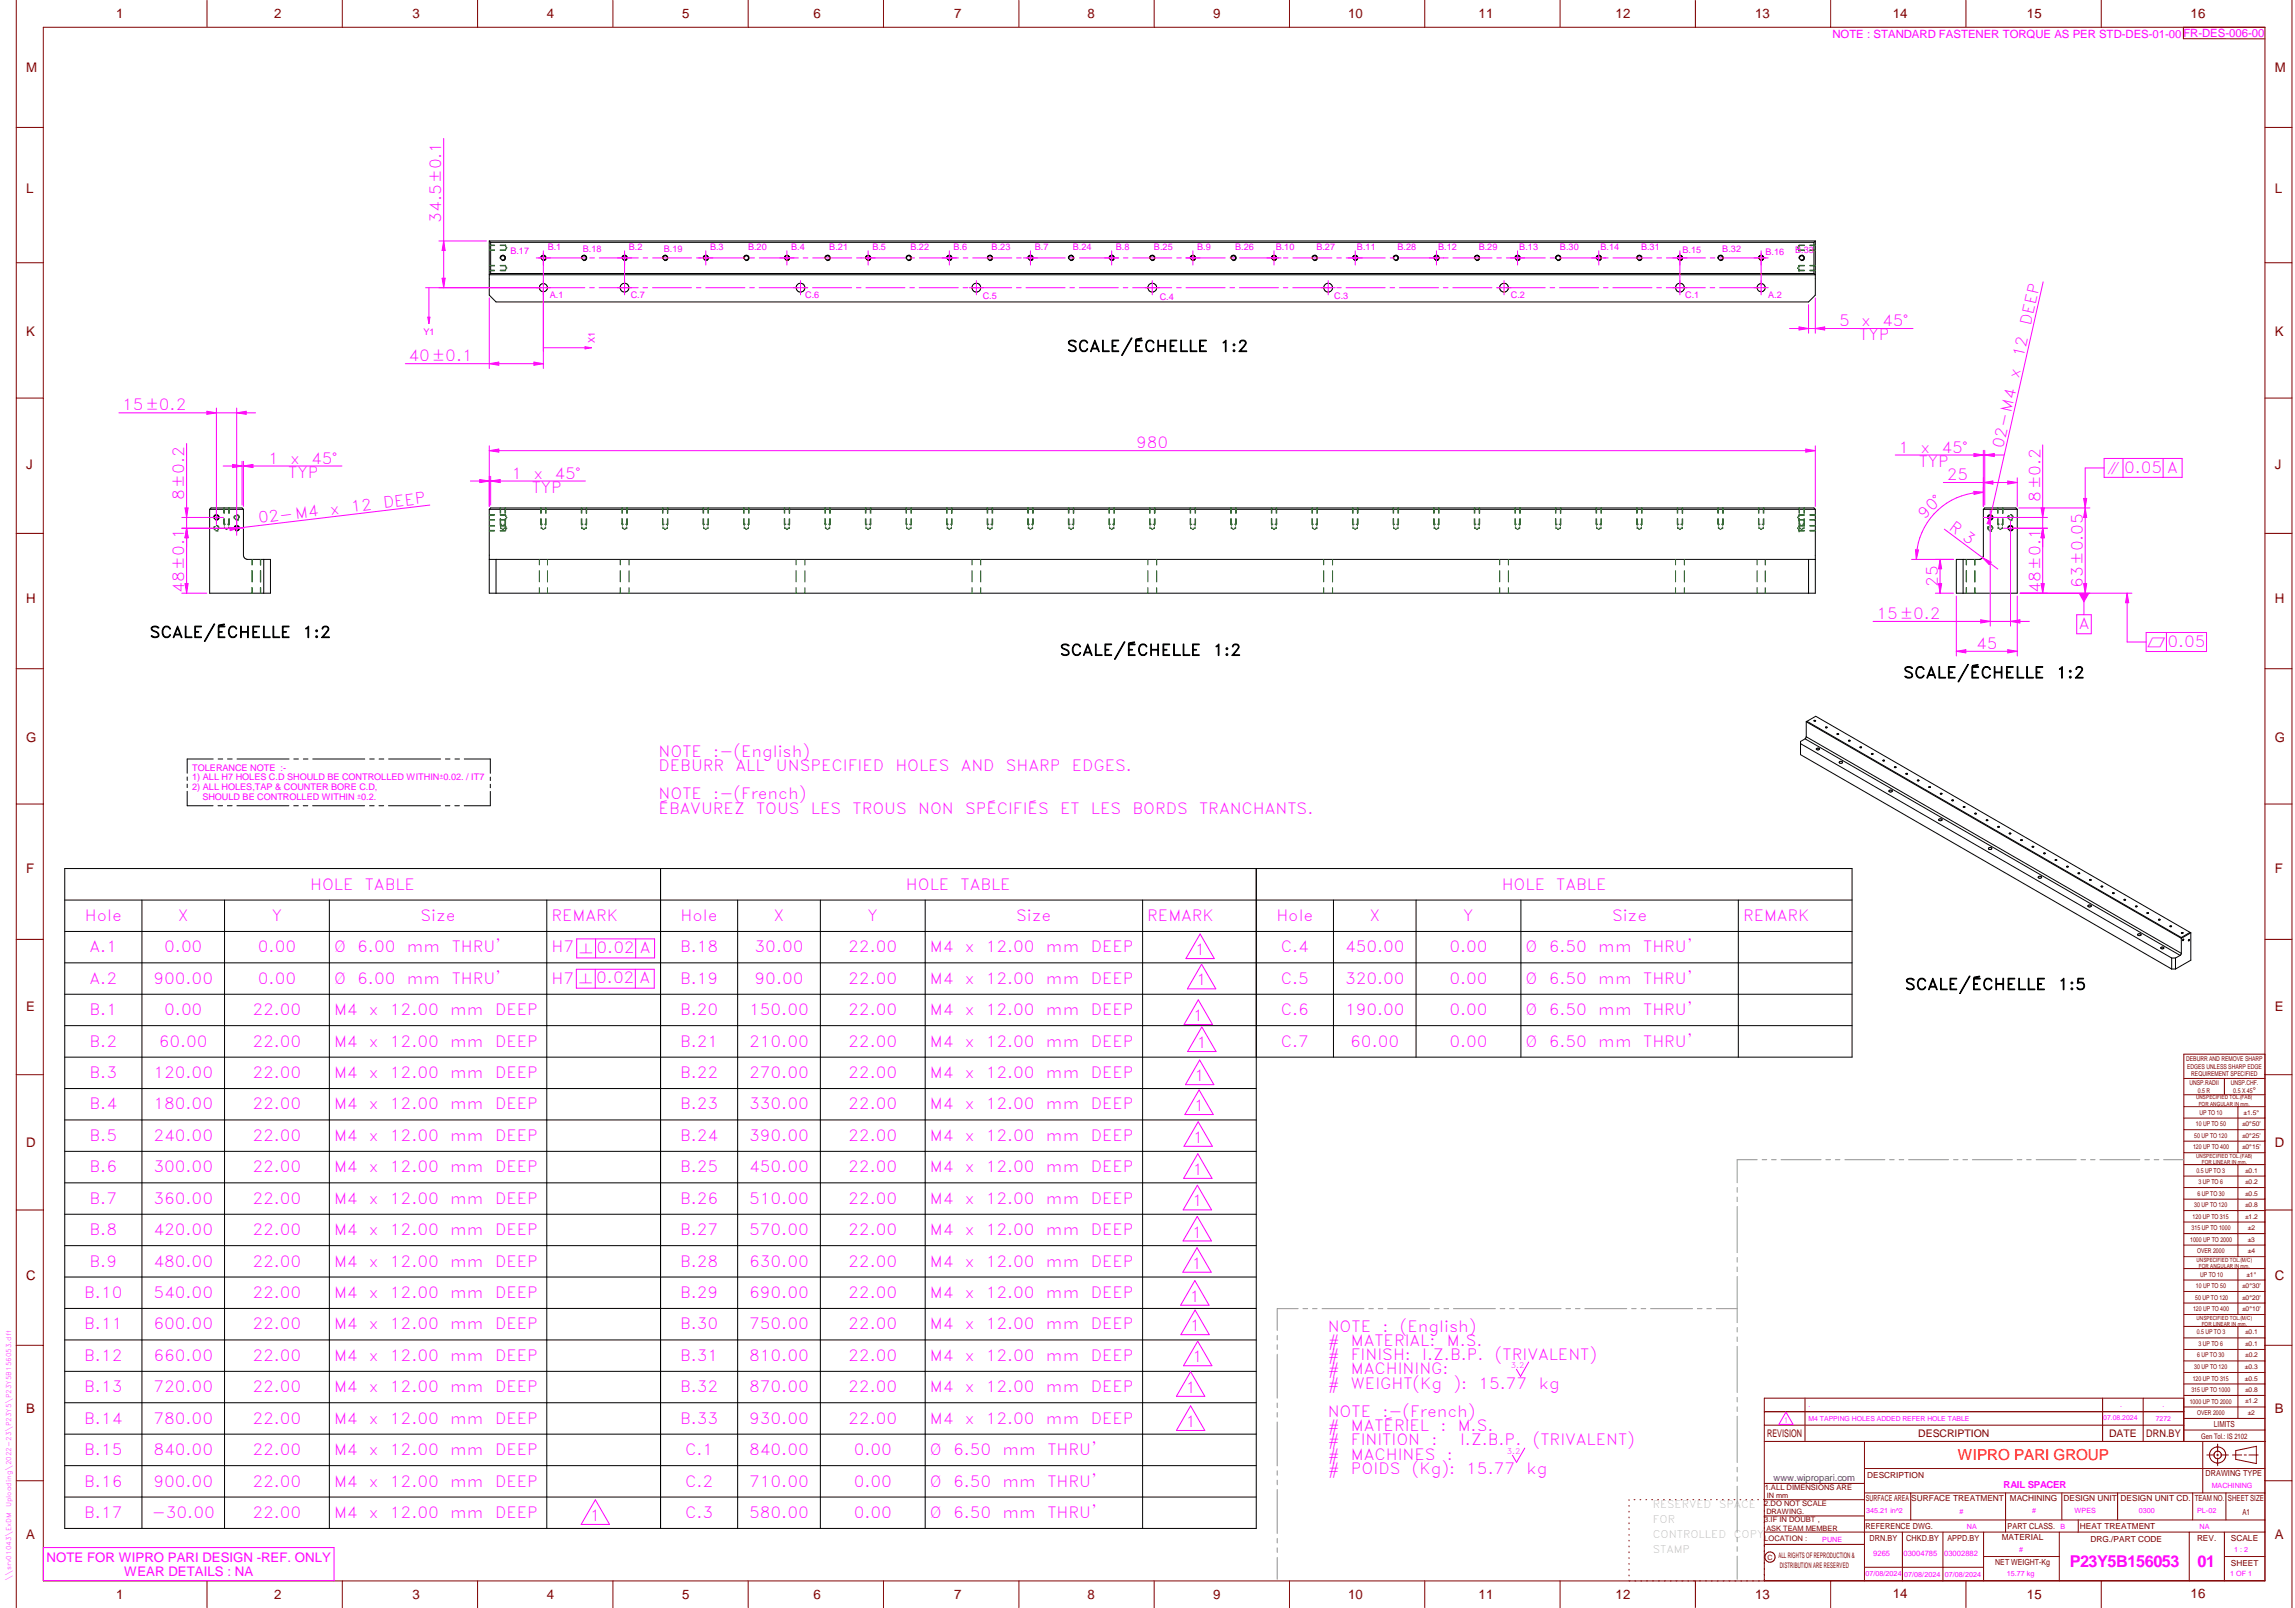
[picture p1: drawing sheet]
<svg xmlns="http://www.w3.org/2000/svg" width="848mm" height="594mm" viewBox="0 0 848 594" stroke-linecap="round" stroke-linejoin="round" font-family="sans-serif">
<defs><g id="words">
<g font-size="6" fill="#f0f">
<text x="764.8" y="578.9">P23Y5B156053</text>
<text x="812.1" y="578.9">01</text>
</g>
<g font-size="5.7" fill="#f0f">
<text x="163.1" y="82.3" transform="rotate(-90 163.1 82.3)">34.5±0.1</text>
<text x="679.6" y="120.5">5</text>
<text x="687.1" y="125.7">TYP</text>
<text x="687.7" y="120.5">x</text>
<text x="695.5" y="120.5">45°</text>
<text x="750.4" y="120.6" transform="rotate(-77 750.4 120.6)">DEEP</text>
<text x="151" y="133.5">40±0.1</text>
<text x="747.8" y="132.3" transform="rotate(-77 747.8 132.3)">12</text>
<text x="746.1" y="139.9" transform="rotate(-77 746.1 139.9)">x</text>
<text x="45.2" y="151.6">15±0.2</text>
<text x="419.9" y="165.6">980</text>
<text x="701.6" y="167.3">1</text>
<text x="709.7" y="167.3">x</text>
<text x="717.5" y="167.3">45°</text>
<text x="740.2" y="165.9" transform="rotate(-77 740.2 165.9)">02-M4</text>
<text x="99.1" y="171.3">1</text>
<text x="107.2" y="171.3">x</text>
<text x="115" y="171.3">45°</text>
<text x="709" y="172.5">TYP</text>
<text x="106.5" y="176.6">TYP</text>
<text x="189" y="176.9">1</text>
<text x="197.1" y="176.9">x</text>
<text x="204.9" y="176.9">45°</text>
<text x="719.4" y="177.4">25</text>
<text x="784.9" y="174.6">0.05 A</text>
<text x="68.1" y="184.8" transform="rotate(-90 68.1 184.8)">8±0.2</text>
<text x="196.5" y="182.1">TYP</text>
<text x="754" y="185.4" transform="rotate(-90 754 185.4)">8±0.2</text>
<text x="122.1" y="190.1" transform="rotate(-7 122.1 190.1)">x</text>
<text x="129.8" y="189.2" transform="rotate(-7 129.8 189.2)">12</text>
<text x="141.8" y="187.8" transform="rotate(-7 141.8 187.8)">DEEP</text>
<text x="95.6" y="193.3" transform="rotate(-7 95.6 193.3)">02-M4</text>
<text x="711.2" y="192.1" transform="rotate(-45 711.2 192.1)">90°</text>
<text x="720" y="195.5" transform="rotate(37 720 195.5)">R 3</text>
<text x="68.1" y="219" transform="rotate(-90 68.1 219)">48±0.1</text>
<text x="716.1" y="216.9" transform="rotate(-90 716.1 216.9)">25</text>
<text x="754" y="219" transform="rotate(-90 754 219)">48±0.1</text>
<text x="769.7" y="217.3" transform="rotate(-90 769.7 217.3)">63±0.05</text>
<text x="693.4" y="228.7">15±0.2</text>
<text x="768.1" y="232.4">A</text>
<text x="730.2" y="239.7">45</text>
<text x="800.9" y="238.9">0.05</text>
<text x="243.4" y="279.6">NOTE</text>
<text x="263.6" y="279.6">:-(English)</text>
<text x="243.4" y="284.8">DEBURR</text>
<text x="271.8" y="284.8">ALL</text>
<text x="286.7" y="284.8">UNSPECIFIED</text>
<text x="330.9" y="284.8">HOLES</text>
<text x="355" y="284.8">AND</text>
<text x="371.7" y="284.8">SHARP</text>
<text x="396.1" y="284.8">EDGES.</text>
<text x="243.4" y="295.3">NOTE</text>
<text x="263.6" y="295.3">:-(French)</text>
<text x="243.4" y="300.6">ÉBAVUREZ</text>
<text x="279.4" y="300.6">TOUS</text>
<text x="299.7" y="300.6">LES</text>
<text x="315" y="300.6">TROUS</text>
<text x="339.3" y="300.6">NON</text>
<text x="356.6" y="300.6">SPÉCIFIÉS</text>
<text x="391.7" y="300.6">ET</text>
<text x="403.1" y="300.6">LES</text>
<text x="418.5" y="300.6">BORDS</text>
<text x="443.1" y="300.6">TRANCHANTS.</text>
<text x="114.6" y="328.6">HOLE</text>
<text x="134.8" y="328.6">TABLE</text>
<text x="334.8" y="328.6">HOLE</text>
<text x="354.9" y="328.6">TABLE</text>
<text x="554.9" y="328.6">HOLE</text>
<text x="575.1" y="328.6">TABLE</text>
<text x="31.4" y="340.2">Hole</text>
<text x="65.7" y="340.2">X</text>
<text x="100.4" y="340.2">Y</text>
<text x="155.4" y="340.2">Size</text>
<text x="203.8" y="340.2">REMARK</text>
<text x="251.5" y="340.2">Hole</text>
<text x="285.9" y="340.2">X</text>
<text x="320.6" y="340.2">Y</text>
<text x="375.5" y="340.2">Size</text>
<text x="424" y="340.2">REMARK</text>
<text x="471.7" y="340.2">Hole</text>
<text x="506.1" y="340.2">X</text>
<text x="540.7" y="340.2">Y</text>
<text x="595.7" y="340.2">Size</text>
<text x="644.1" y="340.2">REMARK</text>
<text x="33.1" y="351.8">A.1</text>
<text x="60.7" y="351.8">0.00</text>
<text x="95.3" y="351.8">0.00</text>
<text x="123.4" y="351.8">Ø</text>
<text x="132" y="351.8">6.00</text>
<text x="150.3" y="351.8">mm</text>
<text x="166.9" y="351.8">THRU'</text>
<text x="203.8" y="351.8">H7</text>
<text x="220.4" y="352.1">0.02 A</text>
<text x="251.3" y="351.8">B.18</text>
<text x="278.8" y="351.8">30.00</text>
<text x="313.5" y="351.8">22.00</text>
<text x="343.6" y="351.8">M4</text>
<text x="356.5" y="351.8">x</text>
<text x="364.3" y="351.8">12.00</text>
<text x="386.5" y="351.8">mm</text>
<text x="403.1" y="351.8">DEEP</text>
<text x="441.5" y="352.9">1</text>
<text x="473.3" y="351.8">C.4</text>
<text x="497" y="351.8">450.00</text>
<text x="535.6" y="351.8">0.00</text>
<text x="563.8" y="351.8">Ø</text>
<text x="572.3" y="351.8">6.50</text>
<text x="590.6" y="351.8">mm</text>
<text x="607.2" y="351.8">THRU'</text>
<text x="33.1" y="363.4">A.2</text>
<text x="56.7" y="363.4">900.00</text>
<text x="95.3" y="363.4">0.00</text>
<text x="123.4" y="363.4">Ø</text>
<text x="132" y="363.4">6.00</text>
<text x="150.3" y="363.4">mm</text>
<text x="166.9" y="363.4">THRU'</text>
<text x="203.8" y="363.4">H7</text>
<text x="220.3" y="363.3">0.02 A</text>
<text x="251.3" y="363.4">B.19</text>
<text x="278.8" y="363.4">90.00</text>
<text x="313.5" y="363.4">22.00</text>
<text x="343.6" y="363.4">M4</text>
<text x="356.5" y="363.4">x</text>
<text x="364.3" y="363.4">12.00</text>
<text x="386.5" y="363.4">mm</text>
<text x="403.1" y="363.4">DEEP</text>
<text x="442" y="364.1">1</text>
<text x="473.3" y="363.4">C.5</text>
<text x="497" y="363.4">320.00</text>
<text x="535.6" y="363.4">0.00</text>
<text x="563.8" y="363.4">Ø</text>
<text x="572.3" y="363.4">6.50</text>
<text x="590.6" y="363.4">mm</text>
<text x="607.2" y="363.4">THRU'</text>
<text x="33.1" y="375.1">B.1</text>
<text x="60.7" y="375.1">0.00</text>
<text x="93.3" y="375.1">22.00</text>
<text x="123.4" y="375.1">M4</text>
<text x="136.3" y="375.1">x</text>
<text x="144.1" y="375.1">12.00</text>
<text x="166.3" y="375.1">mm</text>
<text x="182.9" y="375.1">DEEP</text>
<text x="251.3" y="375.1">B.20</text>
<text x="276.9" y="375.1">150.00</text>
<text x="313.5" y="375.1">22.00</text>
<text x="343.6" y="375.1">M4</text>
<text x="356.5" y="375.1">x</text>
<text x="364.3" y="375.1">12.00</text>
<text x="386.5" y="375.1">mm</text>
<text x="403.1" y="375.1">DEEP</text>
<text x="440.8" y="377.2">1</text>
<text x="473.3" y="375.1">C.6</text>
<text x="497" y="375.1">190.00</text>
<text x="535.6" y="375.1">0.00</text>
<text x="563.8" y="375.1">Ø</text>
<text x="572.3" y="375.1">6.50</text>
<text x="590.6" y="375.1">mm</text>
<text x="607.2" y="375.1">THRU'</text>
<text x="33.1" y="386.7">B.2</text>
<text x="58.7" y="386.7">60.00</text>
<text x="93.3" y="386.7">22.00</text>
<text x="123.4" y="386.7">M4</text>
<text x="136.3" y="386.7">x</text>
<text x="144.1" y="386.7">12.00</text>
<text x="166.3" y="386.7">mm</text>
<text x="182.9" y="386.7">DEEP</text>
<text x="251.3" y="386.7">B.21</text>
<text x="276.9" y="386.7">210.00</text>
<text x="313.5" y="386.7">22.00</text>
<text x="343.6" y="386.7">M4</text>
<text x="356.5" y="386.7">x</text>
<text x="364.3" y="386.7">12.00</text>
<text x="386.5" y="386.7">mm</text>
<text x="403.1" y="386.7">DEEP</text>
<text x="442.1" y="387.2">1</text>
<text x="473.3" y="386.7">C.7</text>
<text x="499" y="386.7">60.00</text>
<text x="535.6" y="386.7">0.00</text>
<text x="563.8" y="386.7">Ø</text>
<text x="572.3" y="386.7">6.50</text>
<text x="590.6" y="386.7">mm</text>
<text x="607.2" y="386.7">THRU'</text>
<text x="33.1" y="398.3">B.3</text>
<text x="56.7" y="398.3">120.00</text>
<text x="93.3" y="398.3">22.00</text>
<text x="123.4" y="398.3">M4</text>
<text x="136.3" y="398.3">x</text>
<text x="144.1" y="398.3">12.00</text>
<text x="166.3" y="398.3">mm</text>
<text x="182.9" y="398.3">DEEP</text>
<text x="251.3" y="398.3">B.22</text>
<text x="276.9" y="398.3">270.00</text>
<text x="313.5" y="398.3">22.00</text>
<text x="343.6" y="398.3">M4</text>
<text x="356.5" y="398.3">x</text>
<text x="364.3" y="398.3">12.00</text>
<text x="386.5" y="398.3">mm</text>
<text x="403.1" y="398.3">DEEP</text>
<text x="441.3" y="399.5">1</text>
<text x="33.1" y="409.9">B.4</text>
<text x="56.7" y="409.9">180.00</text>
<text x="93.3" y="409.9">22.00</text>
<text x="123.4" y="409.9">M4</text>
<text x="136.3" y="409.9">x</text>
<text x="144.1" y="409.9">12.00</text>
<text x="166.3" y="409.9">mm</text>
<text x="182.9" y="409.9">DEEP</text>
<text x="251.3" y="409.9">B.23</text>
<text x="276.9" y="409.9">330.00</text>
<text x="313.5" y="409.9">22.00</text>
<text x="343.6" y="409.9">M4</text>
<text x="356.5" y="409.9">x</text>
<text x="364.3" y="409.9">12.00</text>
<text x="386.5" y="409.9">mm</text>
<text x="403.1" y="409.9">DEEP</text>
<text x="441.1" y="410.5">1</text>
<text x="33.1" y="421.5">B.5</text>
<text x="56.7" y="421.5">240.00</text>
<text x="93.3" y="421.5">22.00</text>
<text x="123.4" y="421.5">M4</text>
<text x="136.3" y="421.5">x</text>
<text x="144.1" y="421.5">12.00</text>
<text x="166.3" y="421.5">mm</text>
<text x="182.9" y="421.5">DEEP</text>
<text x="251.3" y="421.5">B.24</text>
<text x="276.9" y="421.5">390.00</text>
<text x="313.5" y="421.5">22.00</text>
<text x="343.6" y="421.5">M4</text>
<text x="356.5" y="421.5">x</text>
<text x="364.3" y="421.5">12.00</text>
<text x="386.5" y="421.5">mm</text>
<text x="403.1" y="421.5">DEEP</text>
<text x="440.8" y="422.2">1</text>
<text x="33.1" y="433.1">B.6</text>
<text x="56.7" y="433.1">300.00</text>
<text x="93.3" y="433.1">22.00</text>
<text x="123.4" y="433.1">M4</text>
<text x="136.3" y="433.1">x</text>
<text x="144.1" y="433.1">12.00</text>
<text x="166.3" y="433.1">mm</text>
<text x="182.9" y="433.1">DEEP</text>
<text x="251.3" y="433.1">B.25</text>
<text x="276.9" y="433.1">450.00</text>
<text x="313.5" y="433.1">22.00</text>
<text x="343.6" y="433.1">M4</text>
<text x="356.5" y="433.1">x</text>
<text x="364.3" y="433.1">12.00</text>
<text x="386.5" y="433.1">mm</text>
<text x="403.1" y="433.1">DEEP</text>
<text x="440.7" y="434.1">1</text>
<text x="33.1" y="444.7">B.7</text>
<text x="56.7" y="444.7">360.00</text>
<text x="93.3" y="444.7">22.00</text>
<text x="123.4" y="444.7">M4</text>
<text x="136.3" y="444.7">x</text>
<text x="144.1" y="444.7">12.00</text>
<text x="166.3" y="444.7">mm</text>
<text x="182.9" y="444.7">DEEP</text>
<text x="251.3" y="444.7">B.26</text>
<text x="276.9" y="444.7">510.00</text>
<text x="313.5" y="444.7">22.00</text>
<text x="343.6" y="444.7">M4</text>
<text x="356.5" y="444.7">x</text>
<text x="364.3" y="444.7">12.00</text>
<text x="386.5" y="444.7">mm</text>
<text x="403.1" y="444.7">DEEP</text>
<text x="440.5" y="445.7">1</text>
<text x="33.1" y="456.3">B.8</text>
<text x="56.7" y="456.3">420.00</text>
<text x="93.3" y="456.3">22.00</text>
<text x="123.4" y="456.3">M4</text>
<text x="136.3" y="456.3">x</text>
<text x="144.1" y="456.3">12.00</text>
<text x="166.3" y="456.3">mm</text>
<text x="182.9" y="456.3">DEEP</text>
<text x="251.3" y="456.3">B.27</text>
<text x="276.9" y="456.3">570.00</text>
<text x="313.5" y="456.3">22.00</text>
<text x="343.6" y="456.3">M4</text>
<text x="356.5" y="456.3">x</text>
<text x="364.3" y="456.3">12.00</text>
<text x="386.5" y="456.3">mm</text>
<text x="403.1" y="456.3">DEEP</text>
<text x="440.4" y="457.2">1</text>
<text x="33.1" y="467.9">B.9</text>
<text x="56.7" y="467.9">480.00</text>
<text x="93.3" y="467.9">22.00</text>
<text x="123.4" y="467.9">M4</text>
<text x="136.3" y="467.9">x</text>
<text x="144.1" y="467.9">12.00</text>
<text x="166.3" y="467.9">mm</text>
<text x="182.9" y="467.9">DEEP</text>
<text x="251.3" y="467.9">B.28</text>
<text x="276.9" y="467.9">630.00</text>
<text x="313.5" y="467.9">22.00</text>
<text x="343.6" y="467.9">M4</text>
<text x="356.5" y="467.9">x</text>
<text x="364.3" y="467.9">12.00</text>
<text x="386.5" y="467.9">mm</text>
<text x="403.1" y="467.9">DEEP</text>
<text x="440.4" y="468.8">1</text>
<text x="31.1" y="479.6">B.10</text>
<text x="56.7" y="479.6">540.00</text>
<text x="93.3" y="479.6">22.00</text>
<text x="123.4" y="479.6">M4</text>
<text x="136.3" y="479.6">x</text>
<text x="144.1" y="479.6">12.00</text>
<text x="166.3" y="479.6">mm</text>
<text x="182.9" y="479.6">DEEP</text>
<text x="251.3" y="479.6">B.29</text>
<text x="276.9" y="479.6">690.00</text>
<text x="313.5" y="479.6">22.00</text>
<text x="343.6" y="479.6">M4</text>
<text x="356.5" y="479.6">x</text>
<text x="364.3" y="479.6">12.00</text>
<text x="386.5" y="479.6">mm</text>
<text x="403.1" y="479.6">DEEP</text>
<text x="439.5" y="480.9">1</text>
<text x="31.1" y="491.2">B.11</text>
<text x="56.7" y="491.2">600.00</text>
<text x="93.3" y="491.2">22.00</text>
<text x="123.4" y="491.2">M4</text>
<text x="136.3" y="491.2">x</text>
<text x="144.1" y="491.2">12.00</text>
<text x="166.3" y="491.2">mm</text>
<text x="182.9" y="491.2">DEEP</text>
<text x="251.3" y="491.2">B.30</text>
<text x="276.9" y="491.2">750.00</text>
<text x="313.5" y="491.2">22.00</text>
<text x="343.6" y="491.2">M4</text>
<text x="356.5" y="491.2">x</text>
<text x="364.3" y="491.2">12.00</text>
<text x="386.5" y="491.2">mm</text>
<text x="403.1" y="491.2">DEEP</text>
<text x="439.6" y="491.8">1</text>
<text x="490.6" y="492">NOTE</text>
<text x="510.8" y="492">:</text>
<text x="517.3" y="492">(English)</text>
<text x="490.6" y="497.2">#</text>
<text x="499.2" y="497.2">MATERIAL:</text>
<text x="534.7" y="497.2">M.S.</text>
<text x="31.1" y="502.8">B.12</text>
<text x="56.7" y="502.8">660.00</text>
<text x="93.3" y="502.8">22.00</text>
<text x="123.4" y="502.8">M4</text>
<text x="136.3" y="502.8">x</text>
<text x="144.1" y="502.8">12.00</text>
<text x="166.3" y="502.8">mm</text>
<text x="182.9" y="502.8">DEEP</text>
<text x="251.3" y="502.8">B.31</text>
<text x="276.9" y="502.8">810.00</text>
<text x="313.5" y="502.8">22.00</text>
<text x="343.6" y="502.8">M4</text>
<text x="356.5" y="502.8">x</text>
<text x="364.3" y="502.8">12.00</text>
<text x="386.5" y="502.8">mm</text>
<text x="403.1" y="502.8">DEEP</text>
<text x="440.6" y="503.3">1</text>
<text x="490.6" y="502.5">#</text>
<text x="499.2" y="502.5">FINISH:</text>
<text x="525.6" y="502.5">I.Z.B.P.</text>
<text x="552.4" y="502.5">(TRIVALENT)</text>
<text x="490.6" y="507.7">#</text>
<text x="499.2" y="507.7">MACHINING:</text>
<text x="31.1" y="514.3">B.13</text>
<text x="56.7" y="514.3">720.00</text>
<text x="93.3" y="514.3">22.00</text>
<text x="123.4" y="514.3">M4</text>
<text x="136.3" y="514.3">x</text>
<text x="144.1" y="514.3">12.00</text>
<text x="166.3" y="514.3">mm</text>
<text x="182.9" y="514.3">DEEP</text>
<text x="251.3" y="514.3">B.32</text>
<text x="276.9" y="514.3">870.00</text>
<text x="313.5" y="514.3">22.00</text>
<text x="343.6" y="514.3">M4</text>
<text x="356.5" y="514.3">x</text>
<text x="364.3" y="514.3">12.00</text>
<text x="386.5" y="514.3">mm</text>
<text x="403.1" y="514.3">DEEP</text>
<text x="438" y="514.6">1</text>
<text x="490.6" y="513">#</text>
<text x="499.2" y="513">WEIGHT(Kg</text>
<text x="537.1" y="513">):</text>
<text x="546.4" y="513">15.77</text>
<text x="568.6" y="513">kg</text>
<text x="31.1" y="526">B.14</text>
<text x="56.7" y="526">780.00</text>
<text x="93.3" y="526">22.00</text>
<text x="123.4" y="526">M4</text>
<text x="136.3" y="526">x</text>
<text x="144.1" y="526">12.00</text>
<text x="166.3" y="526">mm</text>
<text x="182.9" y="526">DEEP</text>
<text x="251.3" y="526">B.33</text>
<text x="276.9" y="526">930.00</text>
<text x="313.5" y="526">22.00</text>
<text x="343.6" y="526">M4</text>
<text x="356.5" y="526">x</text>
<text x="364.3" y="526">12.00</text>
<text x="386.5" y="526">mm</text>
<text x="403.1" y="526">DEEP</text>
<text x="438" y="527.2">1</text>
<text x="490.6" y="523.5">NOTE</text>
<text x="510.8" y="523.5">:-(French)</text>
<text x="490.6" y="528.7">#</text>
<text x="490.6" y="534">#</text>
<text x="499.2" y="534">FINITION</text>
<text x="499.2" y="528.7">MATÉRIEL</text>
<text x="529" y="534">:</text>
<text x="532.3" y="528.7">:</text>
<text x="538.7" y="528.7">M.S.</text>
<text x="539.5" y="534">I.Z.B.P.</text>
<text x="566.4" y="534">(TRIVALENT)</text>
<text x="31.1" y="537.6">B.15</text>
<text x="56.7" y="537.6">840.00</text>
<text x="93.3" y="537.6">22.00</text>
<text x="123.4" y="537.6">M4</text>
<text x="136.3" y="537.6">x</text>
<text x="144.1" y="537.6">12.00</text>
<text x="166.3" y="537.6">mm</text>
<text x="182.9" y="537.6">DEEP</text>
<text x="253.2" y="537.6">C.1</text>
<text x="276.9" y="537.6">840.00</text>
<text x="315.5" y="537.6">0.00</text>
<text x="343.6" y="537.6">Ø</text>
<text x="352.2" y="537.6">6.50</text>
<text x="370.5" y="537.6">mm</text>
<text x="387.1" y="537.6">THRU'</text>
<text x="490.6" y="539.2">#</text>
<text x="499.2" y="539.2">MACHINES</text>
<text x="534.7" y="539.2">:</text>
<text x="490.6" y="544.5">#</text>
<text x="499.2" y="544.5">POIDS</text>
<text x="521.7" y="544.5">(Kg):</text>
<text x="541.9" y="544.5">15.77</text>
<text x="564.1" y="544.5">kg</text>
<text x="31.1" y="549.2">B.16</text>
<text x="56.7" y="549.2">900.00</text>
<text x="93.3" y="549.2">22.00</text>
<text x="123.4" y="549.2">M4</text>
<text x="136.3" y="549.2">x</text>
<text x="144.1" y="549.2">12.00</text>
<text x="166.3" y="549.2">mm</text>
<text x="182.9" y="549.2">DEEP</text>
<text x="253.2" y="549.2">C.2</text>
<text x="276.9" y="549.2">710.00</text>
<text x="315.5" y="549.2">0.00</text>
<text x="343.6" y="549.2">Ø</text>
<text x="352.2" y="549.2">6.50</text>
<text x="370.5" y="549.2">mm</text>
<text x="387.1" y="549.2">THRU'</text>
<text x="31.1" y="560.8">B.17</text>
<text x="56.1" y="560.8">-30.00</text>
<text x="93.3" y="560.8">22.00</text>
<text x="123.4" y="560.8">M4</text>
<text x="136.3" y="560.8">x</text>
<text x="144.1" y="560.8">12.00</text>
<text x="166.3" y="560.8">mm</text>
<text x="182.9" y="560.8">DEEP</text>
<text x="218" y="561.9">1</text>
<text x="253.2" y="560.8">C.3</text>
<text x="276.9" y="560.8">580.00</text>
<text x="315.5" y="560.8">0.00</text>
<text x="343.6" y="560.8">Ø</text>
<text x="352.2" y="560.8">6.50</text>
<text x="370.5" y="560.8">mm</text>
<text x="387.1" y="560.8">THRU'</text>
</g>
<g font-size="5.7">
<text x="394.3" y="129.9">SCALE/ÉCHELLE</text>
<text x="450.8" y="129.9">1:2</text>
<text x="55.3" y="235.6">SCALE/ÉCHELLE</text>
<text x="111.8" y="235.6">1:2</text>
<text x="391.6" y="242.2">SCALE/ÉCHELLE</text>
<text x="448.2" y="242.2">1:2</text>
<text x="703.3" y="250.5">SCALE/ÉCHELLE</text>
<text x="759.9" y="250.5">1:2</text>
<text x="703.9" y="365.7">SCALE/ÉCHELLE</text>
<text x="760.5" y="365.7">1:5</text>
</g>
<text font-size="5.6" fill="#f00" x="723.5" y="539.3">WIPRO PARI GROUP</text>
<g font-size="5.4" fill="#f0f">
<text x="778.8" y="174.6">i</text>
<text x="793.4" y="238.9">r</text>
<text x="214.2" y="352.1">n</text>
<text x="214" y="363.3">n</text>
</g>
<g font-size="4.9" fill="#800000">
<text x="42.9" y="6.6">1</text>
<text x="101.3" y="6.7">2</text>
<text x="152.5" y="6.7">3</text>
<text x="202.1" y="6.7">4</text>
<text x="252.1" y="6.7">5</text>
<text x="300.6" y="6.7">6</text>
<text x="352.6" y="6.7">7</text>
<text x="401.9" y="6.7">8</text>
<text x="448.4" y="6.7">9</text>
<text x="498.1" y="6.7">10</text>
<text x="546.4" y="6.7">11</text>
<text x="597" y="6.7">12</text>
<text x="648.5" y="6.6">13</text>
<text x="699.4" y="6.6">14</text>
<text x="749" y="6.7">15</text>
<text x="809.5" y="6.6">16</text>
<text x="9.7" y="26.7">M</text>
<text x="840.6" y="26.7">M</text>
<text x="9.7" y="71.4">L</text>
<text x="840.6" y="71.4">L</text>
<text x="9.7" y="124.2">K</text>
<text x="840.6" y="124.2">K</text>
<text x="9.7" y="173.4">J</text>
<text x="840.6" y="173.4">J</text>
<text x="9.7" y="222.7">H</text>
<text x="840.6" y="222.7">H</text>
<text x="9.7" y="274.3">G</text>
<text x="840.6" y="274.3">G</text>
<text x="9.7" y="322.6">F</text>
<text x="840.6" y="322.6">F</text>
<text x="9.7" y="373.3">E</text>
<text x="840.6" y="373.3">E</text>
<text x="9.7" y="423.8">D</text>
<text x="840.6" y="423.8">D</text>
<text x="9.7" y="472.8">C</text>
<text x="840.6" y="472.8">C</text>
<text x="9.7" y="522.1">B</text>
<text x="840.6" y="522.1">B</text>
<text x="9.7" y="568.7">A</text>
<text x="840.6" y="568.7">A</text>
<text x="42.9" y="590.6">1</text>
<text x="101.3" y="590.7">2</text>
<text x="152.5" y="590.7">3</text>
<text x="202.1" y="590.7">4</text>
<text x="252.1" y="590.7">5</text>
<text x="300.6" y="590.7">6</text>
<text x="352.6" y="590.7">7</text>
<text x="401.9" y="590.7">8</text>
<text x="448.4" y="590.7">9</text>
<text x="498.1" y="590.7">10</text>
<text x="546.4" y="590.7">11</text>
<text x="597" y="590.7">12</text>
<text x="648.5" y="590.6">13</text>
<text x="699.4" y="590.5">14</text>
<text x="749" y="590.7">15</text>
<text x="809.5" y="590.5">16</text>
</g>
<g font-size="4.9" fill="#f0f">
<text x="17.2" y="577">NOTE FOR WIPRO PARI DESIGN -REF. ONLY</text>
<text x="45.9" y="582.3">WEAR DETAILS : NA</text>
</g>
<text font-size="4.2" fill="#f0f" x="677.1" y="13.9">NOTE : STANDARD FASTENER TORQUE AS PER STD-DES-01-00FR-DES-006-00</text>
<g font-size="3.9" fill="#800000">
<text x="653" y="530.9">REVISION</text>
<text x="708.9" y="530.9">DESCRIPTION</text>
<text x="779.4" y="530.9">DATE</text>
<text x="793.1" y="530.9">DRN.BY</text>
</g>
<g font-size="3.9" fill="#c0c0c0">
<text x="610.8" y="557.1">RESERVED</text>
<text x="635.2" y="557.1">SPACE</text>
<text x="610.8" y="562.7">FOR</text>
<text x="610.8" y="568.3">CONTROLLED</text>
<text x="640.7" y="568.3">COPY</text>
<text x="610.8" y="573.8">STAMP</text>
</g>
<text font-size="3.6" fill="#f0f" x="740.4" y="549.8">RAIL SPACER</text>
<text font-size="3.5" fill="#00f" x="655.4" y="547.1">www.wipropari.com</text>
<g font-size="3.4" fill="#f0f">
<text x="188.6" y="93.7">B.17</text>
<text x="202.4" y="92.4">B.1</text>
<text x="215.4" y="93">B.18</text>
<text x="232.4" y="92.4">B.2</text>
<text x="245.3" y="93">B.19</text>
<text x="262.4" y="92.4">B.3</text>
<text x="276.4" y="92.4">B.20</text>
<text x="292.4" y="92.4">B.4</text>
<text x="306.5" y="92.4">B.21</text>
<text x="322.4" y="92.4">B.5</text>
<text x="336.4" y="92.4">B.22</text>
<text x="352.4" y="92.4">B.6</text>
<text x="366.4" y="92.4">B.23</text>
<text x="382.4" y="92.4">B.7</text>
<text x="396.5" y="92.4">B.24</text>
<text x="412.4" y="92.4">B.8</text>
<text x="426.4" y="92.4">B.25</text>
<text x="442.4" y="92.4">B.9</text>
<text x="456.4" y="92.4">B.26</text>
<text x="471.4" y="92.4">B.10</text>
<text x="486.5" y="92.4">B.27</text>
<text x="501.4" y="92.4">B.11</text>
<text x="516.4" y="92.4">B.28</text>
<text x="531.5" y="92.4">B.12</text>
<text x="546.4" y="92.4">B.29</text>
<text x="561.4" y="92.4">B.13</text>
<text x="576.5" y="92.4">B.30</text>
<text x="591.4" y="92.4">B.14</text>
<text x="606.4" y="92.4">B.31</text>
<text x="621.8" y="93.4">B.15</text>
<text x="636.4" y="93.2">B.32</text>
<text x="652.4" y="94.1">B.16</text>
<text x="663.4" y="93.3">B.33</text>
<text x="203.2" y="110.2">A.1</text>
<text x="233.1" y="110.1">C.7</text>
<text x="297.6" y="110.2">C.6</text>
<text x="363.1" y="110.4">C.5</text>
<text x="428.5" y="110.7">C.4</text>
<text x="493.1" y="110.3">C.3</text>
<text x="558.3" y="110.1">C.2</text>
<text x="622.7" y="110">C.1</text>
<text x="653.4" y="110">A.2</text>
<text x="156.5" y="123.7">Y1</text>
<text x="219.8" y="126.8" transform="rotate(-90 219.8 126.8)">X1</text>
<text x="71" y="284.7">TOLERANCE NOTE :-</text>
<text x="71" y="288.3">1) ALL H7 HOLES C.D SHOULD BE CONTROLLED WITHINu0.02. / IT7</text>
<text x="71" y="291.9">2) ALL HOLES,TAP &amp; COUNTER BORE C.D,</text>
<text x="74.8" y="295.6">SHOULD BE CONTROLLED WITHIN u0.2.</text>
</g>
<g font-size="3.1" fill="#800000">
<text x="818.1" y="527.3">LIMITS</text>
<text x="815" y="545.5">DRAWING TYPE</text>
<text x="690" y="546.1">DESCRIPTION</text>
<text x="689.5" y="554.6">SURFACE AREA</text>
<text x="706.2" y="554.6">SURFACE TREATMENT</text>
<text x="742.7" y="554.6">MACHINING</text>
<text x="762.5" y="554.6">DESIGN UNIT</text>
<text x="783.6" y="554.6">DESIGN UNIT CD.</text>
<text x="811" y="554.4">TEAM NO.</text>
<text x="823.3" y="554.5">SHEET SIZE</text>
<text x="828.6" y="559.9">A1</text>
<text x="689.4" y="564.9">REFERENCE DWG.</text>
<text x="690.8" y="569.3">DRN.BY</text>
<text x="704.4" y="569.2">CHKD.BY</text>
<text x="719.6" y="569.3">APPD.BY</text>
<text x="739.7" y="569.1">MATERIAL</text>
<text x="741.8" y="564.7">PART CLASS.</text>
<text x="768.6" y="564.7">HEAT TREATMENT</text>
<text x="772.5" y="569.7">DRG./PART CODE</text>
<text x="811.9" y="569.3">REV.</text>
<text x="824.4" y="569.4">SCALE</text>
<text x="737.3" y="578">NET WEIGHT-Kg</text>
<text x="824.4" y="578.5">SHEET</text>
</g>
<text font-size="3" fill="#800000" x="832.4" y="403.9">°</text>
<g font-size="2.8" fill="#f0f">
<text x="558.3" y="505.4">3.2</text>
<text x="659" y="525.6">1</text>
<text x="556.9" y="537.2">3.2</text>
<text x="692.2" y="575">9265</text>
<text x="703.4" y="574.9">03004785</text>
<text x="718.4" y="575">03002882</text>
</g>
<g font-size="2.8" fill="#800000">
<text x="813.4" y="531.5">Gen Tol.: IS 2102</text>
<text x="652.1" y="550.4">1.ALL DIMENSIONS ARE</text>
<text x="652" y="556.4">2.DO NOT SCALE</text>
<text x="652" y="562.5">3.IF IN DOUBT ,</text>
<text x="652" y="569.2">LOCATION :</text>
<text x="657.2" y="575.8">ALL RIGHTS OF REPRODUCTION &amp;</text>
<text x="657.7" y="579.2">DISTRIBUTION ARE RESERVED</text>
</g>
<g font-size="2.7" fill="#f0f">
<text x="817.3" y="549.9">MACHINING</text>
<text x="689.6" y="559.1">345.21 in^2</text>
<text x="724.1" y="559.2">#</text>
<text x="751" y="559.1">#</text>
<text x="766.6" y="559">WPES</text>
<text x="790.3" y="558.8">0300</text>
<text x="811.9" y="558.8">PL-02</text>
<text x="673.4" y="569.6">PUNE</text>
<text x="726.8" y="564.9">NA</text>
<text x="761.4" y="564.9">B</text>
<text x="812.8" y="564.9">NA</text>
<text x="746.1" y="573.2">#</text>
<text x="825.6" y="573.4">1 : 2</text>
<text x="689.4" y="582.4">07/08/2024</text>
<text x="703.7" y="582.5">07/08/2024</text>
<text x="718.7" y="582.6">07/08/2024</text>
<text x="741.6" y="582.2">15.77 kg</text>
<text x="824.1" y="582.4">1 OF 1</text>
</g>
<g font-size="2.7" fill="#800000">
<text x="652.9" y="553.5">IN mm</text>
<text x="652.7" y="559.5">DRAWING.</text>
<text x="652.7" y="565.5">ASK TEAM MEMBER</text>
<text x="653.1" y="576.3">C</text>
</g>
<g font-size="2.5" fill="#800000">
<text x="807.8" y="392">DEBURR AND REMOVE SHARP</text>
<text x="808.2" y="394.8">EDGES UNLESS SHARP EDGE</text>
<text x="809.1" y="400.9">UNSP.RADII</text>
<text x="809.8" y="397.6">REQUIREMENT SPECIFIED</text>
<text x="824.4" y="400.7">UNSP.CHF.</text>
<text x="812.2" y="403.6">0.5 R</text>
<text x="825.3" y="403.9">0.5 X 45</text>
<text x="812.8" y="411.8">UP TO 10</text>
<text x="829.1" y="411.9">±1.5°</text>
<text x="811.4" y="416.1">10 UP TO 50</text>
<text x="828.5" y="416.1">±0°50'</text>
<text x="810.4" y="424.5">120 UP TO 400</text>
<text x="810.9" y="420.3">50 UP TO 120</text>
<text x="828.5" y="424.5">±0°15'</text>
<text x="828.5" y="420.3">±0°25'</text>
<text x="811.7" y="433.2">0.5 UP TO 3</text>
<text x="812.5" y="437.5">3 UP TO 6</text>
<text x="829.6" y="437.4">±0.2</text>
<text x="829.6" y="433.2">±0.1</text>
<text x="812" y="441.7">6 UP TO 30</text>
<text x="829.6" y="441.7">±0.5</text>
<text x="810.9" y="445.9">30 UP TO 120</text>
<text x="829.6" y="446">±0.8</text>
<text x="809.9" y="454.4">315 UP TO 1000</text>
<text x="810.3" y="450.2">120 UP TO 315</text>
<text x="829.6" y="450.2">±1.2</text>
<text x="830.7" y="454.4">±2</text>
<text x="809.4" y="458.7">1000 UP TO 2000</text>
<text x="830.6" y="458.7">±3</text>
<text x="811.9" y="463">OVER 2000</text>
<text x="830.7" y="463">±4</text>
<text x="813.1" y="471.6">UP TO 10</text>
<text x="830.1" y="471.6">±1°</text>
<text x="811.4" y="475.9">10 UP TO 50</text>
<text x="828.5" y="475.9">±0°30'</text>
<text x="810.4" y="484.4">120 UP TO 400</text>
<text x="811.2" y="480.1">50 UP TO 120</text>
<text x="828.5" y="484.4">±0°10'</text>
<text x="828.5" y="480.1">±0°20'</text>
<text x="811.7" y="493">0.5 UP TO 3</text>
<text x="812.4" y="497.2">3 UP TO 6</text>
<text x="829.6" y="497.3">±0.1</text>
<text x="829.6" y="493">±0.1</text>
<text x="811.9" y="501.5">6 UP TO 30</text>
<text x="829.6" y="501.5">±0.2</text>
<text x="810.8" y="505.8">30 UP TO 120</text>
<text x="829.6" y="505.8">±0.3</text>
<text x="809.8" y="514.3">315 UP TO 1000</text>
<text x="810.3" y="510.1">120 UP TO 315</text>
<text x="829.6" y="510">±0.5</text>
<text x="829.6" y="514.3">±0.8</text>
<text x="809.2" y="518.5">1000 UP TO 2000</text>
<text x="829.6" y="518.5">±1.2</text>
<text x="811.9" y="522.8">OVER 2000</text>
<text x="830.6" y="522.7">±2</text>
</g>
<g font-size="2.5" fill="#f0f">
<text x="668.4" y="519.9">.</text>
<text x="783.5" y="520">.</text>
<text x="799.1" y="519.9">.</text>
<text x="668.4" y="524.9">M4 TAPPING HOLES ADDED REFER HOLE TABLE</text>
<text x="777.2" y="524.8">07.08.2024</text>
<text x="796.6" y="524.8">7272</text>
</g>
<g font-size="2.4" fill="#f0f">
<text x="4.1" y="556.9" transform="rotate(-90 4.1 556.9)">Uploading\2022-23\P23Y5\P23Y5B156053.dft</text>
<text x="4.1" y="584.1" transform="rotate(-90 4.1 584.1)">\\srv01043\ExDM</text>
</g>
<g font-size="2.1" fill="#800000">
<text x="811.5" y="406.1">UNSPECIFIED TOL.(FAB)</text>
<text x="812.5" y="408.5">FOR ANGULAR IN mm.</text>
<text x="811.6" y="427.7">UNSPECIFIED TOL.(FAB)</text>
<text x="813.6" y="430.1">FOR LINEAR IN mm.</text>
<text x="811.7" y="466.1">UNSPECIFIED TOL.(M/C)</text>
<text x="812.5" y="468.5">FOR ANGULAR IN mm.</text>
<text x="811.7" y="487.6">UNSPECIFIED TOL.(M/C)</text>
<text x="813.6" y="489.9">FOR LINEAR IN mm.</text>
</g>
</g></defs>
<g fill="none" stroke="#800000" stroke-width=".37">
<path d="M6 .1v593.9M16 10.1h821v573.9l-821 .1zM76.5 .1v10M126.5 .1v10M176.5 .1v10M226.5 .1v10M276.5 .1v10M326.5 .1v10M376.5 .1v10M426.5 .1v10M476.5 .1v10M526.5 .1v10"/>
<path d="M576.5 .1v10M626.5 .1v10M676.5 .1v10M726.5 .1v10M776.5 .1v10M806.8 10.1v4.2l30.2 .1M847 .1v593.9M6 47.1h10M837 47.1h10M6 97.1h10M837 97.1h10M6 147.1h10"/>
<path d="M837 147.1h10M6 197.1h10M837 197.1h10M6 247.1h10M837 247.1h10M6 297.1h10M837 297.1h10M6 347h10M837 347h10M6 397h10M807 398.4h30M822 398.4v6.1"/>
<path d="M837 397h10M837 389.5h-30v143.1M807 404.5h30M807 408.9h30M807 413.1h30M807 417.4h30M827 408.9v17M807 421.6h30M807 425.9h30M807 430.3h30M807 434.5h30M807 438.7h30"/>
<path d="M827 430.3v34M6 447h10M807 443h30M807 447.3h30M807 451.5h30M807 455.8h30M807 460h30M837 447h10M807 464.3h30M807 468.7h30M807 472.9h30M807 477.1h30"/>
<path d="M827 468.7v16.9M6 497h10M807 481.4h30M807 485.6h30M807 490.1h30M807 494.3h30M807 498.6h30M827 490.1v33.9M837 497h10M667 516.6v16M777 516.6v16M792 516.6v16"/>
<path d="M807 502.8h30M807 507.1h30M807 511.3h30M807 515.5h30M807 519.8h30M807 516.6h-155v67.5M652 532.6h185.2M652 521.5h155M652 526.5h155M689 532.6v51.4M807 524h30M807 528.3h30"/>
<path d="M814 532.6v19M815.5 537.5h2.8M819.1 537.5h.7M819.5 533.5v2.9M819.5 537.2v.7M819.5 538.7v2.8M820.6 537.5h2.9M825 537.5h3.4M826.2 535.9l7.6-1.6v6.4l-7.6-1.5zM829.3 537.5h.8M831 537.5h3.5M6 547.1h10"/>
<path d="M602 554.1v.3M602 556.2v.3M602 558.3v.3M603.8 554.1h.4M606 554.1h.3M608.2 554.1h.3M610.4 554.1h.3M612.6 554.1h.3M614.7 554.1h.3M616.9 554.1h.3M619.1 554.1h.3M621.2 554.1h.3"/>
<path d="M623.4 554.1h.3M625.6 554.1h.3M627.8 554.1h.3M629.9 554.1h.4M632.1 554.1h.3M634.3 554.1h.3M636.5 554.1h.3M638.6 554.1h.3M640.8 554.1h.3M643 554.1h.3M645.2 554.1h.3M647.3 554.1h.4"/>
<path d="M649.5 554.1h.3M652 548h37M689 542.5h148M689 551.6h148M689 554.1h-37.3M706.1 551.6v10M741.1 551.6v14.4M761.9 551.6v10M782.5 551.6v10M810.3 551.6v10M822.5 551.6v10M837 547.1h10"/>
<path d="M602 560.5v.3M602 562.6v.3M602 564.8v.3M602 566.9v.3M602 569v.3M602 571.2v.3M602 573.3v.4M602 575.5v.3M602 577.6v.3M602 579.8v.3M652 570.6h37M652 560.1h37"/>
<path d="M689 561.6h148M689 579h44M703 566v18M718 566v18M733 575.1h28M733 566v18M761 566v18M768 561.6v4.4M809 566v18M822 566v18M822 575.1h15M837 566h-185"/>
<path d="M76.5 584.1v9.9M126.5 584.1v9.9M176.5 584.1v9.9M226.5 584.1v9.9M276.5 584.1v9.9M326.5 584.1v9.9M376.5 584.1v9.9M426.5 584.1v9.9M476.5 584.1v9.9M526.5 584.1v9.9M576.5 584.1v9.9M602 581.9v.3"/>
<path d="M626.5 584.1v9.9M676.5 584.1v9.9M726.5 584.1v9.9M776.5 584.1v9.9"/>
<circle cx="819.5" cy="537.5" r="2.99"/>
<circle cx="819.5" cy="537.5" r="1.39"/>
<circle cx="654.1" cy="575.3" r="1.9"/>
</g>
<g fill="none" stroke="#f0f" stroke-width=".37">
<path d="M162.2 89h17.5M198.2 95.3h18M200.8 92.7v16.2M217.9 95.3h1.8M221.4 95.3h14.5M230.8 92.7v16.2M237.7 95.3h1.7M241.2 95.3h14.4M257.4 95.3h17.9M260.8 92.7v5.2M277.1 95.3h1.7M280.6 95.3h14.4"/>
<path d="M290.8 92.7v5.2M296.8 95.3h1.7M300.3 95.3h14.4M316.5 95.3h17.9M320.8 92.7v5.2M336.3 95.3h1.6M339.7 95.3h14.5M350.8 92.7v5.2M355.9 95.3h1.8M359.5 95.3h14.4M375.7 95.3h1.7M378.2 95.3h15.4"/>
<path d="M380.8 92.7v5.2M395.4 95.3h1.7M398.9 95.3h14.5M410.8 92.7v5.2M415.1 95.3h1.7M418.6 95.3h14.4M434.8 95.3h1.7M438.2 95.3h14.6M440.8 92.7v5.2M454.5 95.3h1.8M458 95.3h15.4M470.8 92.7v5.2"/>
<path d="M474.3 95.3h1.7M477.8 95.3h14.4M494 95.3h1.7M497.5 95.3h14.4M500.8 92.7v5.2M513.7 95.3h1.7M517.2 95.3h17.9M530.8 92.7v5.2M536.9 95.3h14.4M553.1 95.3h1.7M556.6 95.3h14.4M560.8 92.7v5.2"/>
<path d="M572.9 95.3h1.6M576.3 95.3h18M590.8 92.7v5.2M596.1 95.3h14.4M612.3 95.3h1.7M615.8 95.3h14.4M620.8 92.7v16.2M632 95.3h1.7M635.5 95.3h17.9M650.8 92.7v16.2M162.2 106.3h53.9M163.4 102.8h1.1l-.5 3.5z"/>
<path d="M217.9 106.3h1.7M221.4 106.3h14.4M237.6 106.3h1.7M241.1 106.3h14.4M257.3 106.3h1.7M260.8 106.3h14.5M277 106.3h1.8M280.5 106.3h18M295.8 103.7v5.2M300.3 106.3h14.4M316.5 106.3h1.7M320 106.3h14.4"/>
<path d="M336.2 106.3h1.7M339.7 106.3h14.4M355.9 106.3h1.7M358.2 106.3h15.6M360.8 103.7v5.2M375.6 106.3h1.8M379.1 106.3h14.5M395.4 106.3h1.6M398.9 106.3h14.4M415.1 106.3h1.7M418.5 106.3h14.5M425.8 103.7v5.2"/>
<path d="M434.8 106.3h1.7M438.3 106.3h14.4M454.5 106.3h1.7M458 106.3h14.4M474.2 106.3h1.7M477.7 106.3h15.7M490.8 103.7v5.2M493.9 106.3h1.7M497.4 106.3h14.5M513.7 106.3h1.7M517.1 106.3h14.5M533.4 106.3h1.7"/>
<path d="M536.9 106.3h14.4M553.1 106.3h17.9M555.8 103.7v5.2M572.8 106.3h1.7M576.3 106.3h14.4M592.5 106.3h1.7M596 106.3h14.4M612.2 106.3h1.8M615.7 106.3h14.5M632 106.3h1.6M635.5 106.3h17.9M77.3 191.2h5.3"/>
<path d="M80 188.6v5.2M84.8 195.2h5.3M87.5 192.5v5.3M732.8 191.2h5.3M735.5 188.6v5.2M740.3 195.2h5.3M742.9 192.5v5.3M564.9 503.2l-3 5.3-1.5-2.6M563.5 535l-3.1 5.3-1.5-2.7M660 521.7l2.6 4.5h-5.2zM16 571.8h107.4v12.2h-107.4z"/>
</g>
<g fill="none" stroke="#949494" stroke-width=".37">
<path d="M641.9 438.7v1.8M649.4 428.5h-7.5v8.5M651.2 428.5h1.7M654.6 428.5h1.8M658.2 428.5h14.7M674.7 428.5h1.7M678.2 428.5h1.7M681.7 428.5h14.8M698.3 428.5h1.7M701.8 428.5h1.7M705.3 428.5h14.7M721.9 428.5h1.7"/>
<path d="M725.3 428.5h1.8M728.9 428.5h14.7M745.4 428.5h1.7M748.9 428.5h1.7M752.4 428.5h14.8M769 428.5h1.7M772.5 428.5h1.7M776 428.5h14.7M792.6 428.5h1.7M796 428.5h1.8M799.5 428.5h7.4M641.9 442.3v1.6"/>
<path d="M641.9 445.8v17M641.9 464.6v1.7M641.9 468.1v1.7M641.9 471.6v17.1M472 493.4v1.6M472 496.8v1.8M479.7 483.5h-7.7v8M481.5 483.5h1.7M485 483.5h1.7M488.5 483.5h15.5M505.8 483.5h1.7M509.3 483.5h1.7"/>
<path d="M512.8 483.5h15.5M530.1 483.5h1.7M533.6 483.5h1.7M537.1 483.5h15.5M554.4 483.5h1.7M557.9 483.5h1.7M561.4 483.5h15.5M578.7 483.5h1.6M582.2 483.5h1.7M585.6 483.5h15.5M603 483.5h1.6M606.4 483.5h1.8"/>
<path d="M609.9 483.5h15.5M627.2 483.5h1.7M630.7 483.5h1.7M634.2 483.5h7.7M641.9 490.4v1.7M641.9 493.9v1.7M641.9 497.4v17.1M472 500.3v16.3M472 518.3v1.8M641.9 516.3v1.6M641.9 519.8v1.7M472 521.8v1.7"/>
<path d="M472 525.4v16.2M641.9 523.2v17.1M472 543.3v1.7M472 546.9v1.7M472 550.3v16.2M641.9 542.1v1.7M641.9 545.6v1.7M641.9 549.1v17M472 568.3v1.8M472 571.8v1.7M472 575.4v8.1M641.9 567.9v1.7"/>
<path d="M641.9 571.4v1.8M641.9 574.9v8.6"/>
</g>
<g fill="none" stroke="#000" stroke-width=".37">
<path d="M180.8 89l.5 .5M180.8 89v20.1l2.5 2.4h485l2.5-2.4v-20.1M180.8 89h490M181.3 89.5h489M181.3 89.5v11.5M184.8 95.5a1.01 1.01 0 0 1 .9-1.2 1.01 1.01 0 0 1 1.1 1.1 1.01 1.01 0 0 1-1.3 .9M199.9 95.5a1 1 0 0 1 .9-1.2 1 1 0 0 1 1 1.1 1 1 0 0 1-1.3 .9M214.8 95.5a1.01 1.01 0 0 1 .9-1.2 1.01 1.01 0 0 1 1.1 1.1 1.01 1.01 0 0 1-1.2 .9M229.8 95.5a1.01 1.01 0 0 1 .9-1.2 1.01 1.01 0 0 1 1.1 1.1 1.01 1.01 0 0 1-1.3 .9M244.9 95.5a1 1 0 0 1 .9-1.2 1 1 0 0 1 1 1.1 1 1 0 0 1-1.3 .9M259.8 95.5a1.01 1.01 0 0 1 .9-1.2 1.01 1.01 0 0 1 1.1 1.1 1.01 1.01 0 0 1-1.2 .9M274.8 95.5a1.01 1.01 0 0 1 .9-1.2 1.01 1.01 0 0 1 1.1 1.1 1.01 1.01 0 0 1-1.3 .9"/>
<path d="M289.9 95.5a1 1 0 0 1 .9-1.2 1 1 0 0 1 1 1.1 1 1 0 0 1-1.3 .9M304.8 95.5a1.01 1.01 0 0 1 .9-1.2 1.01 1.01 0 0 1 1.1 1.1 1.01 1.01 0 0 1-1.2 .9M319.8 95.5a1.01 1.01 0 0 1 .9-1.2 1.01 1.01 0 0 1 1.1 1.1 1.01 1.01 0 0 1-1.3 .9M334.9 95.5a1 1 0 0 1 .9-1.2 1 1 0 0 1 1 1.1 1 1 0 0 1-1.3 .9M349.8 95.5a1.01 1.01 0 0 1 .9-1.2 1.01 1.01 0 0 1 1.1 1.1 1.01 1.01 0 0 1-1.2 .9M364.8 95.5a1.01 1.01 0 0 1 .9-1.2 1.01 1.01 0 0 1 1.1 1.1 1.01 1.01 0 0 1-1.3 .9M379.9 95.5a1 1 0 0 1 .9-1.2 1 1 0 0 1 1 1.1 1 1 0 0 1-1.3 .9M394.8 95.5a1.01 1.01 0 0 1 .9-1.2 1.01 1.01 0 0 1 1.1 1.1 1.01 1.01 0 0 1-1.2 .9M409.8 95.5a1.01 1.01 0 0 1 .9-1.2 1.01 1.01 0 0 1 1.1 1.1 1.01 1.01 0 0 1-1.3 .9M424.8 95.5a1.01 1.01 0 0 1 .9-1.2 1.01 1.01 0 0 1 1.1 1.1 1.01 1.01 0 0 1-1.3 .9M439.8 95.5a1.01 1.01 0 0 1 .9-1.2 1.01 1.01 0 0 1 1.1 1.1 1.01 1.01 0 0 1-1.2 .9M454.8 95.5a1.01 1.01 0 0 1 .9-1.2 1.01 1.01 0 0 1 1.1 1.1 1.01 1.01 0 0 1-1.3 .9"/>
<path d="M469.8 95.5a1.01 1.01 0 0 1 .9-1.2 1.01 1.01 0 0 1 1.1 1.1 1.01 1.01 0 0 1-1.3 .9M484.8 95.5a1.01 1.01 0 0 1 1-1.2 1.01 1.01 0 0 1 1 1.1 1.01 1.01 0 0 1-1.3 .9M499.8 95.5a1.01 1.01 0 0 1 .9-1.2 1.01 1.01 0 0 1 1.1 1.1 1.01 1.01 0 0 1-1.3 .9M514.8 95.5a1.01 1.01 0 0 1 .9-1.2 1.01 1.01 0 0 1 1.1 1.1 1.01 1.01 0 0 1-1.3 .9M529.8 95.5a1.01 1.01 0 0 1 1-1.2 1.01 1.01 0 0 1 1 1.1 1.01 1.01 0 0 1-1.3 .9M544.8 95.5a1.01 1.01 0 0 1 .9-1.2 1.01 1.01 0 0 1 1.1 1.1 1.01 1.01 0 0 1-1.3 .9M559.8 95.5a1.01 1.01 0 0 1 .9-1.2 1.01 1.01 0 0 1 1.1 1.1 1.01 1.01 0 0 1-1.3 .9M574.8 95.5a1.01 1.01 0 0 1 1-1.2 1.01 1.01 0 0 1 1 1.1 1.01 1.01 0 0 1-1.3 .9M589.8 95.5a1.01 1.01 0 0 1 .9-1.2 1.01 1.01 0 0 1 1.1 1.1 1.01 1.01 0 0 1-1.2 .9M604.8 95.5a1.01 1.01 0 0 1 .9-1.2 1.01 1.01 0 0 1 1.1 1.1 1.01 1.01 0 0 1-1.3 .9M619.8 95.5a1.01 1.01 0 0 1 1-1.2 1.01 1.01 0 0 1 1 1.1 1.01 1.01 0 0 1-1.3 .9M634.8 95.5a1.01 1.01 0 0 1 .9-1.2 1.01 1.01 0 0 1 1.1 1.1 1.01 1.01 0 0 1-1.2 .9"/>
<path d="M649.8 95.5a1.01 1.01 0 0 1 .9-1.2 1.01 1.01 0 0 1 1.1 1.1 1.01 1.01 0 0 1-1.3 .9M664.8 95.5a1 1 0 0 1 1-1.2 1 1 0 0 1 1 1.1 1 1 0 0 1-1.3 .9M670.3 89.5v11.5M670.8 89l-.5 .5M181.3 101h489M181.3 101l-.5 .5h490l-.5-.5M77.5 188.2h12.5M77.5 188.2l.5-.5h11.5l.5 .5M79 191.4a.99 .99 0 0 1 .8-1.2 .99 .99 0 0 1 1.1 1 .99 .99 0 0 1-1.2 .9M86.5 195.4a1.01 1.01 0 0 1 .9-1.2 1.01 1.01 0 0 1 1.1 1 1.01 1.01 0 0 1-1.3 .9M90 188.2v16.9a1.55 1.55 0 0 0 1.5 1.6h8.4v12.5h-22.4v-31M180.8 188.2l.5-.5h489l.5 .5"/>
<path d="M180.8 188.2v31h490v-31M180.8 188.2h490M732.9 188.2v16.9a1.46 1.46 0 0 1-1.5 1.6h-8.5v12.5h22.5v-31M732.9 188.2l.5-.5h11.5l.5 .5M732.9 188.2h12.5M734.5 191.4a1 1 0 0 1 .8-1.2 1 1 0 0 1 1.1 1 1 1 0 0 1-1.2 .9M742 195.4a1.01 1.01 0 0 1 .9-1.2 1.01 1.01 0 0 1 1.1 1 1.01 1.01 0 0 1-1.3 .9M97.5 206.7v12.5M180.8 206.7h2.5M183.3 206.7h487.5M183.3 206.7v12.5M668.3 206.7v12.5"/>
<path d="M725.4 206.7v12.5"/>
<circle cx="185.8" cy="95.3" r=".8"/>
<circle cx="200.8" cy="95.3" r=".8"/>
<circle cx="215.8" cy="95.3" r=".8"/>
<circle cx="230.8" cy="95.3" r=".8"/>
<circle cx="245.8" cy="95.3" r=".8"/>
<circle cx="260.8" cy="95.3" r=".8"/>
<circle cx="275.8" cy="95.3" r=".8"/>
<circle cx="290.8" cy="95.3" r=".81"/>
<circle cx="305.8" cy="95.3" r=".8"/>
<circle cx="320.8" cy="95.3" r=".8"/>
<circle cx="335.8" cy="95.3" r=".81"/>
<circle cx="350.8" cy="95.3" r=".8"/>
<circle cx="365.8" cy="95.3" r=".8"/>
<circle cx="380.8" cy="95.3" r=".8"/>
<circle cx="395.8" cy="95.3" r=".8"/>
<circle cx="410.8" cy="95.3" r=".8"/>
<circle cx="425.8" cy="95.3" r=".8"/>
<circle cx="440.8" cy="95.3" r=".8"/>
<circle cx="455.8" cy="95.3" r=".8"/>
<circle cx="470.8" cy="95.3" r=".8"/>
<circle cx="485.8" cy="95.3" r=".8"/>
<circle cx="500.8" cy="95.3" r=".8"/>
<circle cx="515.8" cy="95.3" r=".8"/>
<circle cx="530.8" cy="95.3" r=".8"/>
<circle cx="545.8" cy="95.3" r=".8"/>
<circle cx="560.8" cy="95.3" r=".8"/>
<circle cx="575.8" cy="95.3" r=".8"/>
<circle cx="590.8" cy="95.3" r=".8"/>
<circle cx="605.8" cy="95.3" r=".8"/>
<circle cx="620.8" cy="95.3" r=".8"/>
<circle cx="635.8" cy="95.3" r=".8"/>
<circle cx="650.8" cy="95.3" r=".8"/>
<circle cx="665.8" cy="95.3" r=".8"/>
<circle cx="200.8" cy="106.3" r="1.51"/>
<circle cx="230.8" cy="106.3" r="1.64"/>
<circle cx="295.8" cy="106.3" r="1.63"/>
<circle cx="360.8" cy="106.3" r="1.63"/>
<circle cx="425.8" cy="106.3" r="1.64"/>
<circle cx="490.8" cy="106.3" r="1.63"/>
<circle cx="555.8" cy="106.3" r="1.62"/>
<circle cx="620.8" cy="106.3" r="1.64"/>
<circle cx="650.8" cy="106.3" r="1.51"/>
<circle cx="80" cy="191.2" r=".8"/>
<circle cx="87.5" cy="195.2" r=".81"/>
<circle cx="735.5" cy="191.2" r=".8"/>
<circle cx="742.9" cy="195.2" r=".82"/>
</g>
<g fill="none" stroke="#008000" stroke-width=".37">
<path d="M180.8 98h2M180.8 99.8h2M180.8 92.3h2M180.8 92.5h2M180.8 90.6h2M180.8 98.2h2M180.8 90.7h2M184.8 98h2M184.8 92.5h2M184.8 99.8h2M184.8 90.6h2M184.9 98.2h1.9"/>
<path d="M184.9 90.7h1.9M186.8 90.7v.6M186.8 91.9v.5M186.8 98.2v.6M186.8 99.4v.5M186.8 98h.1M186.8 98.2h.1M186.8 90.6h.1M186.8 90.7h.1M186.8 98.2l.2 .3M186.8 90.7l.2 .3M186.9 92.1l-.1 .2h-2"/>
<path d="M186.9 99.6l-.1 .2M187.2 98.8l-.1 .5M187.2 91.3l-.1 .5M664.5 98.8v.5M664.5 91.3v.5M664.6 99.6l.2 .2M664.6 92.1l.2 .2h2M664.8 90.7v.5M664.8 91.8v.6M664.8 98.2v.5M664.8 99.3v.6M664.8 99.8h1.9"/>
<path d="M664.8 98h2M664.8 98.2h2M664.8 98.2h.1M664.8 92.5h.1M664.8 98.2l-.1 .3M664.8 90.6h2M664.8 90.7h2M664.8 92.5h2M664.8 90.7h.1M664.8 90.7l-.1 .3M668.8 99.8h2M668.8 92.3h2"/>
<path d="M668.8 98.2h2M668.8 98h2M668.8 90.7h2M668.8 92.5h2M668.8 90.6h2M180.8 100h2M184.8 100h2M664.8 100h.1M664.8 100h2M668.8 100h2M79.1 194.6l-.1 .8M79.2 194.6h.1"/>
<path d="M79.5 194.5a.79 .79 0 0 0 .1 1.3M79.9 194.2h.2a.91 .91 0 0 1 .8 1M80.3 194.5h.2a.81 .81 0 0 1-.1 1.3M80.5 196l-.8 .1M80.5 196h.1M82.7 191.6v2.1h.7M82.7 187.7v1.9M82.9 195.2h.5M82.9 187.7v1.9M82.9 191.6v2.5M82.9 194.6v.6M82.9 195.2l.2 .1"/>
<path d="M83.9 195.5h-.5M84 195.2h.5M84.5 187.7v2M84.5 191.7v2.4M84.5 194.7v.5M84.5 195.2l-.3 .1M84.7 191.6v2.1h-.7M84.7 187.7v1.9M86.6 190.6l-.1 .8M86.7 190.6h.1M87 190.5a.79 .79 0 0 0 .1 1.4M87.4 190.2l.9 .4 .1 .7"/>
<path d="M87.8 190.5h.2a.77 .77 0 0 1-.1 1.3M88 192l-.8 .1M88 192h.1M180.8 196.2h2M180.8 194.1h2M180.8 192.2h2M180.8 190.2h2M180.8 192h2M180.8 196h2M180.8 190.3h2M180.8 194.4h2M184.8 196.2h2"/>
<path d="M184.8 194.1h2M184.8 192.2h2M184.8 190.2h2M184.8 191.6v2.1h.6M184.8 187.7v1.9M184.9 190.3h1.9M184.9 194.4h1.9l.2 .2M185 194.6v.6M185 195.2h.5M185 187.7v1.9M185 191.6v2.5M185 195.2l.3 .1"/>
<path d="M186.1 195.5h-.6M186.1 195.2h.5M186.6 194.7v.5M186.6 195.2l-.2 .1M186.6 187.7v2M186.6 191.7v2.4M186.8 194.1h.1M186.8 194.3v.6M186.8 190.2h.1M186.8 190.3h.1M186.8 192h.1M186.8 190.3v.5"/>
<path d="M186.8 191.4v2.3h-.7M186.8 195.4v.6M186.8 187.7v1.9M186.8 190.3l.2 .3M186.9 191.7l-.1 .3h-2M186.9 195.7l-.1 .3h-2M187.2 194.9l-.1 .5M187.2 190.9l-.1 .5M199.8 187.7v1.9M199.8 191.6v2.1h.6M200 195.2h.5M200 187.7v1.9"/>
<path d="M200 191.6v2.5M200 194.6v.6M200 195.2l.2 .1M201 195.5h-.5M201.1 195.2h.5M201.6 195.2l-.3 .1M201.6 187.7v2M201.6 191.7v2.4M201.6 194.7v.5M201.8 187.7v1.9M201.8 191.6v2.1h-.7M214.8 191.6v2.1h.6"/>
<path d="M214.8 187.7v1.9M215 187.7v1.9M215 191.6v2.5M215 194.6v.6M215 195.2l.2 .1M215 195.2h.5M216 195.5h-.5M216.1 195.2h.5M216.6 187.7v2M216.6 191.7v2.4M216.6 194.7v.5M216.6 195.2l-.2 .1"/>
<path d="M216.8 191.6v2.1h-.6M216.8 187.7v1.9M229.8 191.6v2.1h.6M229.8 187.7v1.9M230 187.7v1.9M230 191.6v2.5M230 195.2l.2 .1M230 195.2h.5M230 194.6v.6M231.1 195.5h-.6M231.1 195.2h.5M231.6 187.7v2"/>
<path d="M231.6 191.7v2.4M231.6 194.7v.5M231.6 195.2l-.2 .1M231.8 191.6v2.1h-.7M231.8 187.7v1.9M244.8 191.6v2.1h.6M244.8 187.7v1.9M245 187.7v1.9M245 191.6v2.5M245 194.6v.6M245 195.2l.2 .1M245 195.2h.5"/>
<path d="M246 195.5h-.5M246.1 195.2h.5M246.6 195.2l-.3 .1M246.6 187.7v2M246.6 191.7v2.4M246.6 194.7v.5M246.8 191.6v2.1h-.7M246.8 187.7v1.9M259.8 191.6v2.1h.6M259.8 187.7v1.9M260 187.7v1.9M260 191.6v2.5"/>
<path d="M260 195.2l.2 .1M260 195.2h.5M260 194.6v.6M261 195.5h-.5M261.1 195.2h.5M261.6 187.7v2M261.6 191.7v2.4M261.6 194.7v.5M261.6 195.2l-.2 .1M261.8 191.6v2.1h-.6M261.8 187.7v1.9M274.8 191.6v2.1h.6"/>
<path d="M274.8 187.7v1.9M275 195.2h.5M275 187.7v1.9M275 191.6v2.5M275 195.2l.2 .1M275 194.6v.6M276.1 195.5h-.6M276.1 195.2h.5M276.6 187.7v2M276.6 191.7v2.4M276.6 194.7v.5M276.6 195.2l-.2 .1"/>
<path d="M276.8 191.6v2.1h-.7M276.8 187.7v1.9M289.8 191.6v2.1h.6M289.8 187.7v1.9M290 187.7v1.9M290 191.6v2.5M290 194.6v.6M290 195.2l.2 .1M290 195.2h.5M291 195.5h-.5M291.1 195.2h.5M291.6 195.2l-.3 .1"/>
<path d="M291.6 187.7v2M291.6 191.7v2.4M291.6 194.7v.5M291.8 191.6v2.1h-.7M291.8 187.7v1.9M304.8 191.6v2.1h.6M304.8 187.7v1.9M305 194.6v.6M305 187.7v1.9M305 191.6v2.5M305 195.2l.2 .1M305 195.2h.5"/>
<path d="M306 195.5h-.5M306.1 195.2h.5M306.6 195.2l-.3 .1M306.6 194.7v.5M306.6 187.7v2M306.6 191.7v2.4M306.8 191.6v2.1h-.6M306.8 187.7v1.9M319.8 191.6v2.1h.6M319.8 187.7v1.9M320 194.6v.6M320 195.2h.5"/>
<path d="M320 187.7v1.9M320 191.6v2.5M320 195.2l.2 .1M321.1 195.5h-.6M321.1 195.2h.5M321.6 194.7v.5M321.6 195.2l-.2 .1M321.6 187.7v2M321.6 191.7v2.4M321.8 191.6v2.1h-.7M321.8 187.7v1.9M334.8 191.6v2.1h.6"/>
<path d="M334.8 187.7v1.9M335 187.7v1.9M335 191.6v2.5M335 194.6v.6M335 195.2l.2 .1M335 195.2h.5M336 195.5h-.5M336.1 195.2h.5M336.6 195.2l-.3 .1M336.6 187.7v2M336.6 191.7v2.4M336.6 194.7v.5"/>
<path d="M336.8 191.6v2.1h-.7M336.8 187.7v1.9M349.8 191.6v2.1h.6M349.8 187.7v1.9M350 194.6v.6M350 187.7v1.9M350 191.6v2.5M350 195.2l.2 .1M350 195.2h.5M351 195.5h-.5M351.1 195.2h.5M351.6 195.2l-.3 .1"/>
<path d="M351.6 194.7v.5M351.6 187.7v2M351.6 191.7v2.4M351.8 191.6v2.1h-.6M351.8 187.7v1.9M364.8 191.6v2.1h.6M364.8 187.7v1.9M365 187.7v1.9M365 191.6v2.5M365 194.6v.6M365 195.2l.2 .1M365 195.2h.5"/>
<path d="M366.1 195.5h-.6M366.1 195.2h.5M366.6 187.7v2M366.6 191.7v2.4M366.6 194.7v.5M366.6 195.2l-.2 .1M366.8 191.6v2.1h-.7M366.8 187.7v1.9M379.8 191.6v2.1h.6M379.8 187.7v1.9M380 187.7v1.9M380 191.6v2.5"/>
<path d="M380 194.6v.6M380 195.2l.2 .1M380 195.2h.5M381 195.5h-.5M381.1 195.2h.5M381.6 187.7v2M381.6 191.7v2.4M381.6 194.7v.5M381.6 195.2l-.3 .1M381.8 191.6v2.1h-.7M381.8 187.7v1.9M394.8 191.6v2.1h.6"/>
<path d="M394.8 187.7v1.9M395 187.7v1.9M395 191.6v2.5M395 194.6v.6M395 195.2l.2 .1M395 195.2h.5M396 195.5h-.5M396.1 195.2h.5M396.6 187.7v2M396.6 191.7v2.4M396.6 194.7v.5M396.6 195.2l-.3 .1"/>
<path d="M396.8 191.6v2.1h-.6M396.8 187.7v1.9M409.8 191.6v2.1h.6M409.8 187.7v1.9M410 187.7v1.9M410 191.6v2.5M410 194.6v.6M410 195.2l.2 .1M410 195.2h.5M411.1 195.5h-.6M411.1 195.2h.5M411.6 187.7v2"/>
<path d="M411.6 191.7v2.4M411.6 194.7v.5M411.6 195.2l-.2 .1M411.8 191.6v2.1h-.7M411.8 187.7v1.9M424.8 191.6v2.1h.6M424.8 187.7v1.9M425 187.7v1.9M425 191.6v2.5M425 194.6v.6M425 195.2l.2 .1M425 195.2h.5"/>
<path d="M426 195.5h-.5M426.1 195.2h.5M426.6 187.7v2M426.6 191.7v2.4M426.6 194.7v.5M426.6 195.2l-.3 .1M426.8 191.6v2.1h-.7M426.8 187.7v1.9M439.8 191.6v2.1h.6M439.8 187.7v1.9M440 187.7v1.9M440 191.6v2.5"/>
<path d="M440 195.2l.2 .1M440 194.6v.6M440 195.2h.5M441 195.5h-.5M441.1 195.2h.5M441.6 187.7v2M441.6 191.7v2.4M441.6 195.2l-.3 .1M441.6 194.7v.5M441.8 191.6v2.1h-.7M441.8 187.7v1.9M454.8 191.6v2.1h.6"/>
<path d="M454.8 187.7v1.9M455 195.2h.5M455 187.7v1.9M455 191.6v2.5M455 194.6v.6M455 195.2l.2 .1M456 195.5h-.5M456.1 195.2h.5M456.6 187.7v2M456.6 191.7v2.4M456.6 194.7v.5M456.6 195.2l-.2 .1"/>
<path d="M456.8 191.6v2.1h-.7M456.8 187.7v1.9M469.8 191.6v2.1h.6M469.8 187.7v1.9M470 195.2h.5M470 187.7v1.9M470 191.6v2.5M470 194.6v.6M470 195.2l.2 .1M471 195.5h-.5M471.1 195.2h.5M471.6 187.7v2"/>
<path d="M471.6 191.7v2.4M471.6 194.7v.5M471.6 195.2l-.3 .1M471.8 191.6v2.1h-.7M471.8 187.7v1.9M484.8 191.6v2.1h.6M484.8 187.7v1.9M485 195.2h.5M485 187.7v1.9M485 191.6v2.5M485 194.6v.6M485 195.2l.2 .1"/>
<path d="M486 195.5h-.5M486.1 195.2h.5M486.6 187.7v2M486.6 191.7v2.4M486.6 194.7v.5M486.6 195.2l-.3 .1M486.8 191.6v2.1h-.7M486.8 187.7v1.9M499.8 191.6v2.1h.6M499.8 187.7v1.9M500 195.2h.5M500 187.7v1.9"/>
<path d="M500 191.6v2.5M500 194.6v.6M500 195.2l.2 .1M501 195.5h-.5M501.1 195.2h.5M501.6 187.7v2M501.6 191.7v2.4M501.6 194.7v.5M501.6 195.2l-.2 .1M501.8 191.6v2.1h-.7M501.8 187.7v1.9M514.8 191.6v2.1h.6"/>
<path d="M514.8 187.7v1.9M515 195.2h.5M515 187.7v1.9M515 191.6v2.5M515 194.6v.6M515 195.2l.2 .1M516 195.5h-.5M516.1 195.2h.5M516.6 187.7v2M516.6 191.7v2.4M516.6 194.7v.5M516.6 195.2l-.3 .1"/>
<path d="M516.8 191.6v2.1h-.7M516.8 187.7v1.9M529.8 191.6v2.1h.6M529.8 187.7v1.9M530 195.2h.5M530 187.7v1.9M530 191.6v2.5M530 194.6v.6M530 195.2l.2 .1M531 195.5h-.5M531.1 195.2h.5M531.6 187.7v2"/>
<path d="M531.6 191.7v2.4M531.6 194.7v.5M531.6 195.2l-.3 .1M531.8 191.6v2.1h-.7M531.8 187.7v1.9M544.8 191.6v2.1h.6M544.8 187.7v1.9M545 187.7v1.9M545 191.6v2.5M545 194.6v.6M545 195.2l.2 .1M545 195.2h.5"/>
<path d="M546 195.5h-.5M546.1 195.2h.5M546.6 187.7v2M546.6 191.7v2.4M546.6 194.7v.5M546.6 195.2l-.2 .1M546.8 191.6v2.1h-.7M546.8 187.7v1.9M559.8 191.6v2.1h.6M559.8 187.7v1.9M560 195.2h.5M560 187.7v1.9"/>
<path d="M560 191.6v2.5M560 194.6v.6M560 195.2l.2 .1M561 195.5h-.5M561.1 195.2h.5M561.6 187.7v2M561.6 191.7v2.4M561.6 194.7v.5M561.6 195.2l-.3 .1M561.8 191.6v2.1h-.7M561.8 187.7v1.9M574.8 191.6v2.1h.6"/>
<path d="M574.8 187.7v1.9M575 187.7v1.9M575 191.6v2.5M575 194.6v.6M575 195.2l.2 .1M575 195.2h.5M576 195.5h-.5M576.1 195.2h.5M576.6 187.7v2M576.6 191.7v2.4M576.6 194.7v.5M576.6 195.2l-.3 .1"/>
<path d="M576.8 191.6v2.1h-.7M576.8 187.7v1.9M589.8 191.6v2.1h.6M589.8 187.7v1.9M590 187.7v1.9M590 191.6v2.5M590 194.6v.6M590 195.2l.2 .1M590 195.2h.5M591 195.5h-.5M591.1 195.2h.5M591.6 187.7v2"/>
<path d="M591.6 191.7v2.4M591.6 194.7v.5M591.6 195.2l-.2 .1M591.8 191.6v2.1h-.7M591.8 187.7v1.9M604.8 191.6v2.1h.6M604.8 187.7v1.9M605 187.7v1.9M605 191.6v2.5M605 194.6v.6M605 195.2l.2 .1M605 195.2h.5"/>
<path d="M606 195.5h-.5M606.1 195.2h.5M606.6 187.7v2M606.6 191.7v2.4M606.6 194.7v.5M606.6 195.2l-.3 .1M606.8 191.6v2.1h-.7M606.8 187.7v1.9M619.8 191.6v2.1h.6M619.8 187.7v1.9M620 187.7v1.9M620 191.6v2.5"/>
<path d="M620 194.6v.6M620 195.2l.2 .1M620 195.2h.5M621 195.5h-.5M621.1 195.2h.5M621.6 187.7v2M621.6 191.7v2.4M621.6 194.7v.5M621.6 195.2l-.3 .1M621.8 191.6v2.1h-.7M621.8 187.7v1.9M634.8 191.6v2.1h.6"/>
<path d="M634.8 187.7v1.9M635 187.7v1.9M635 191.6v2.5M635 194.6v.6M635 195.2l.2 .1M635 195.2h.5M636 195.5h-.5M636.1 195.2h.5M636.6 187.7v2M636.6 191.7v2.4M636.6 194.7v.5M636.6 195.2l-.2 .1"/>
<path d="M636.8 191.6v2.1h-.7M636.8 187.7v1.9M649.8 191.6v2.1h.6M649.8 187.7v1.9M650 187.7v1.9M650 191.6v2.5M650 194.6v.6M650 195.2l.2 .1M650 195.2h.5M651 195.5h-.5M651.1 195.2h.5M651.6 187.7v2"/>
<path d="M651.6 191.7v2.4M651.6 194.7v.5M651.6 195.2l-.3 .1M651.8 191.6v2.1h-.7M651.8 187.7v1.9M664.5 190.9v.5M664.5 194.9v.5M664.6 191.7l.2 .3M664.6 195.7l.2 .3h1.9M664.8 192h.1M664.8 192.1h.1M664.8 187.7v1.9"/>
<path d="M664.8 190.2h2M664.8 192.2h2M664.8 190.3h.1M664.8 196.2h.1M664.8 194.1h2M664.8 196.2h2M664.8 194.3v.6M664.8 192h1.9M664.8 190.3h2M664.8 190.3v.6M664.8 191.5v2.2h.6M664.8 195.5v.5"/>
<path d="M664.8 190.3l-.1 .3M665 187.7v1.9M665 191.6v2.5M665 194.6v.6M665 195.2l.2 .1M665 195.2h.5M666 195.5h-.5M666.1 195.2h.5M666.6 187.7v2M666.6 191.7v2.4M666.6 194.7v.5M666.6 195.2l-.3 .1"/>
<path d="M666.8 191.6v2.1h-.7M666.8 187.7v1.9M666.8 194.4h-2l-.1 .2M668.8 192h2M668.8 196h2M668.8 192.2h2M668.8 190.2h2M668.8 196.2h2M668.8 194.1h2M668.8 190.3h2M668.8 194.4h2M734.6 194.6l-.1 .8"/>
<path d="M734.6 194.6h.1M734.9 194.5h.1M734.9 194.5a.76 .76 0 0 0 .1 1.3M735.4 194.2a.92 .92 0 0 1 1 1M735.8 194.5h.1a.76 .76 0 0 1 0 1.3M735.9 195.8h.1M736 196l-.8 .1M736 196h.1M738.2 191.6v2.1h.6M738.2 187.7v1.9M738.4 195.2h.5M738.4 187.7v1.9"/>
<path d="M738.4 191.6v2.5M738.4 194.6v.6M738.4 195.2l.2 .1M739.4 195.2h.6M739.4 195.5h-.5M740 187.7v2M740 191.7v2.4M740 194.7v.5M740 195.2l-.3 .1M740.2 191.6v2.1h-.7M740.2 187.7v1.9M742.1 190.6l-.1 .8"/>
<path d="M742.4 190.5h.1M742.4 190.5a.81 .81 0 0 0 .1 1.4M742.9 190.2l.6 .1 .4 1M743.3 190.5h.2a.77 .77 0 0 1-.1 1.3M743.5 192h.1M743.5 192l-.8 .1M93.1 206.7v2M93.1 210.8v4.2M93.1 217.1v2.1M93.2 206.7v2M93.2 210.8v4.2M93.2 217.1v2.1"/>
<path d="M96.2 206.7v2M96.2 210.9v4.1M96.2 217.1v2.1M96.4 206.7v2M96.4 210.9v4.1M96.4 217.1v2.1M199.3 206.7v2M199.3 210.8v4.2M199.3 217.1v2.1M202.3 206.7v2M202.3 210.9v4.1M202.3 217.1v2.1"/>
<path d="M229.2 206.7v2M229.2 210.8v4.2M229.2 217.1v2.1M232.5 206.7v2M232.5 210.9v4.1M232.5 217.1v2.1M294.2 206.7v2M294.2 210.8v4.2M294.2 217.1v2.1M297.4 206.7v2M297.4 210.9v4.1M297.4 217.1v2.1"/>
<path d="M359.2 206.7v2M359.2 210.8v4.2M359.2 217.1v2.1M362.4 206.7v2M362.4 210.9v4.1M362.4 217.1v2.1M424.2 206.7v2M424.2 210.8v4.2M424.2 217.1v2.1M427.4 206.7v2M427.4 210.9v4.1M427.4 217.1v2.1"/>
<path d="M489.2 206.7v2M489.2 210.8v4.2M489.2 217.1v2.1M492.4 206.7v2M492.4 210.9v4.1M492.4 217.1v2.1M554.2 206.7v2M554.2 210.8v4.2M554.2 217.1v2.1M557.4 206.7v2M557.4 210.9v4.1M557.4 217.1v2.1"/>
<path d="M619.2 206.7v2M619.2 210.8v4.2M619.2 217.1v2.1M622.4 206.7v2M622.4 210.9v4.1M622.4 217.1v2.1M649.3 206.7v2M649.3 210.8v4.2M649.3 217.1v2.1M652.3 206.7v2M652.3 210.9v4.1M652.3 217.1v2.1"/>
<path d="M726.6 206.7v2M726.6 210.8v4.2M726.6 217.1v2.1M726.7 206.7v2M726.7 210.8v4.2M726.7 217.1v2.1M729.7 206.7v2M729.7 210.9v4.1M729.7 217.1v2.1M729.8 206.7v2M729.8 210.9v4.1M729.8 217.1v2.1"/>
</g>
<path d="M163.4 102.8h1.1l-.5 3.5z" fill="#f0f"/>
<path d="M164 89l.5 3.5h-1.1z" fill="none" stroke="#f0f" stroke-width=".37"/>
<path d="M164 89l.5 3.5h-1.1z" fill="#f0f"/>
<path d="M164 51.1v55.2M180.8 110.1v26M200.8 107.3v28.8M180.8 134.4l3.5-.6v1.2z" fill="none" stroke="#f0f" stroke-width=".37"/>
<path d="M180.8 134.4l3.5-.6v1.2z" fill="#f0f"/>
<path d="M197.3 133.8l3.5 .6-3.5 .6z" fill="none" stroke="#f0f" stroke-width=".37"/>
<path d="M197.3 133.8l3.5 .6-3.5 .6z" fill="#f0f"/>
<path d="M200.8 107v22.7M149.8 134.4h51M200.8 128.5h17.8M216.2 128.1l2.4 .4-2.4 .4z" fill="none" stroke="#f0f" stroke-width=".37"/>
<path d="M216.2 128.1l2.4 .4-2.4 .4z" fill="#f0f"/>
<path d="M157.3 106.3h42.8M158.1 117.2h.8l-.4 2.3zM158.5 106.3v13.2" fill="none" stroke="#f0f" stroke-width=".37"/>
<path d="M158.1 117.2h.8l-.4 2.3z" fill="#f0f"/>
<g fill="none" stroke="#000" stroke-width=".37">
<path d="M69.2 287.1v1.2M69.2 289.7v1.3M69.2 292.4v5.3h9.5M78.8 280.4h-9.6v5.3M80.6 297.7h1.7M80.6 280.4h1.7M84 297.7h1.8M84.1 280.4h1.7M87.5 297.7h19.3M87.6 280.4h19.2M108.5 297.7h1.7M108.6 280.4h1.7"/>
<path d="M112.1 297.7h1.6M112.1 280.4h1.7M115.5 297.7h19.2M115.6 280.4h19.2M136.6 297.7h1.7M136.6 280.4h1.7M140 297.7h1.8M140.1 280.4h1.7M143.6 297.7h19.2M143.6 280.4h19.2M164.5 297.7h1.7M164.6 280.4h1.7"/>
<path d="M168.1 297.7h1.7M168.1 280.4h1.7M171.6 280.4h9.6v5.3M181.2 292.4v5.3h-9.7M181.2 287.1v1.3M181.2 289.7v1.3M23.9 332.5h440.3M23.9 320.9h440.3v243.8h-440.3zM52.5 332.5v232.2M83 332.5v232.2M121.7 332.5v232.2M202.1 332.5v232.2"/>
<path d="M244.1 320.9v243.8M272.6 332.5v232.2M303.1 332.5v232.2M341.9 332.5v232.2M422.2 332.5v232.2M23.9 344.1h440.3M23.9 355.7h440.3M23.9 367.3h440.3M23.9 378.9h440.3M23.9 390.6h440.3M23.9 402.2h440.3M23.9 413.8h440.3"/>
<path d="M23.9 425.4h440.3M23.9 437h440.3M23.9 448.6h440.3M23.9 460.2h440.3M23.9 471.8h440.3M23.9 483.4h440.3M23.9 495h440.3M23.9 506.6h440.3M23.9 518.2h440.3M23.9 529.8h440.3M23.9 541.5h440.3M23.9 553.1h440.3"/>
</g>
<path d="M67.2 195.2h19.2M69 195.2l.5 3.5h-1.1zM67.2 219.2h9.2" fill="none" stroke="#f0f" stroke-width=".37"/>
<path d="M69 195.2l.5 3.5h-1.1z" fill="#f0f"/>
<path d="M68.4 215.6h1.1l-.5 3.6z" fill="none" stroke="#f0f" stroke-width=".37"/>
<path d="M68.4 215.6h1.1l-.5 3.6z" fill="#f0f"/>
<path d="M67.2 191.2h11.7M67.2 195.2h19.2M69 195.2v24M69 195.2l.5 3.5h-1.1z" fill="none" stroke="#f0f" stroke-width=".37"/>
<path d="M69 195.2l.5 3.5h-1.1z" fill="#f0f"/>
<path d="M68.4 187.7h1.1l-.5 3.5z" fill="none" stroke="#f0f" stroke-width=".37"/>
<path d="M68.4 187.7h1.1l-.5 3.5z" fill="#f0f"/>
<path d="M69 163.8v38.3M744 195.2h12.6M754.8 195.2l.6 3.5h-1.1zM746.5 219.2h10.1" fill="none" stroke="#f0f" stroke-width=".37"/>
<path d="M754.8 195.2l.6 3.5h-1.1z" fill="#f0f"/>
<path d="M754.3 215.6h1.1l-.6 3.6z" fill="none" stroke="#f0f" stroke-width=".37"/>
<path d="M754.3 215.6h1.1l-.6 3.6z" fill="#f0f"/>
<path d="M736.5 191.2h20.1M744 195.2h12.6M754.8 195.2l.6 3.5h-1.1zM754.8 195.2v24" fill="none" stroke="#f0f" stroke-width=".37"/>
<path d="M754.8 195.2l.6 3.5h-1.1z" fill="#f0f"/>
<path d="M754.3 187.7h1.1l-.6 3.5z" fill="none" stroke="#f0f" stroke-width=".37"/>
<path d="M754.3 187.7h1.1l-.6 3.5z" fill="#f0f"/>
<path d="M180.8 166.5l3.5-.6v1.1zM180.8 164.7v22.4M670.8 164.7v22.4M754.8 164.4v37.7" fill="none" stroke="#f0f" stroke-width=".37"/>
<path d="M180.8 166.5l3.5-.6v1.1z" fill="#f0f"/>
<path d="M667.3 165.9l3.5 .6-3.5 .5z" fill="none" stroke="#f0f" stroke-width=".37"/>
<path d="M667.3 165.9l3.5 .6-3.5 .5z" fill="#f0f"/>
<path d="M180.8 166.5h490M732.9 176.5v10.6M741.9 177.7l3.5 .6-3.5 .6zM745.4 176.5v10.6" fill="none" stroke="#f0f" stroke-width=".37"/>
<path d="M741.9 177.7l3.5 .6-3.5 .6z" fill="#f0f"/>
<path d="M732.9 178.3l3.5-.6v1.2z" fill="none" stroke="#f0f" stroke-width=".37"/>
<path d="M732.9 178.3l3.5-.6v1.2z" fill="#f0f"/>
<path d="M718.1 178.3h27.3M718.5 195.5l19.8 14.7M732.6 206l3.2 1.7-.7 .9z" fill="none" stroke="#f0f" stroke-width=".37"/>
<path d="M732.6 206l3.2 1.7-.7 .9z" fill="#f0f"/>
<path d="M729.4 181.5l3.5 .4-3.4 .8zM732.9 180.1v7M706.4 206.7h15.5" fill="none" stroke="#f0f" stroke-width=".37"/>
<path d="M729.4 181.5l3.5 .4-3.4 .8z" fill="#f0f"/>
<path d="M707.8 203.1l1.2 .1-.8 3.5z" fill="none" stroke="#f0f" stroke-width=".37"/>
<path d="M707.8 203.1l1.2 .1-.8 3.5z" fill="#f0f"/>
<path d="M730.9 181.9a24.7 24.7 0 0 0-22.7 24.8M732.9 181.9h-2M715.2 219.2h6.7M715.2 206.7h6.7M716.4 215.6h1.1l-.6 3.6z" fill="none" stroke="#f0f" stroke-width=".37"/>
<path d="M716.4 215.6h1.1l-.6 3.6z" fill="#f0f"/>
<path d="M716.9 206.7l.6 3.4h-1.1z" fill="none" stroke="#f0f" stroke-width=".37"/>
<path d="M716.9 206.7l.6 3.4h-1.1z" fill="#f0f"/>
<path d="M716.9 206.7v12.5M722.9 220.2v22.2M745.4 220.2v22.2M722.9 240.6l3.5-.6v1.2z" fill="none" stroke="#f0f" stroke-width=".37"/>
<path d="M722.9 240.6l3.5-.6v1.2z" fill="#f0f"/>
<path d="M741.9 240l3.5 .6-3.5 .6z" fill="none" stroke="#f0f" stroke-width=".37"/>
<path d="M741.9 240l3.5 .6-3.5 .6z" fill="#f0f"/>
<path d="M746 187.7h26.3M770.6 187.7l.5 3.5h-1.1zM746.5 219.2h25.8M722.9 240.6h22.5" fill="none" stroke="#f0f" stroke-width=".37"/>
<path d="M770.6 187.7l.5 3.5h-1.1z" fill="#f0f"/>
<path d="M770 215.6h1.1l-.5 3.6z" fill="none" stroke="#f0f" stroke-width=".37"/>
<path d="M770 215.6h1.1l-.5 3.6z" fill="#f0f"/>
<path d="M770.6 187.7v31.5M770.1 219.2v7.9" fill="none" stroke="#f0f" stroke-width=".37"/>
<path d="M768.1 219.2h4l-2 3.5z" fill="#f0f"/>
<path d="M770.6 172.9v14.8M767.4 227.1h5.4v7h-5.4z" fill="none" stroke="#f0f" stroke-width=".37"/>
<path d="M770 184.1h1.1l-.5 3.6z" fill="#f0f"/>
<path d="M770.6 172.9h6.9M777.5 169.4h28.9v7h-28.9zM784.5 169.4v7M799.3 169.4v7M770 184.1l1.1 .1-.5 3.5zM786 219.2v18M213 358.1h28.8v7h-28.8zM213.1 346.9h28.8v7h-28.8zM220 358.1v7M220.1 346.9v7M234.8 358.1v7M234.9 346.9v7" fill="none" stroke="#f0f" stroke-width=".37"/>
<path d="M786 219.2l.6 3.5h-1.1z" fill="#f0f"/>
<path d="M84.9 194.9l3.5 .1-3.4 1zM158.8 186.6l-71.3 8.6M746.5 219.2h41.3M786 219.2l.6 3.5h-1.1zM786 237.2h7.1M793.1 233.7h22.3v7h-22.3zM800.6 233.7v7" fill="none" stroke="#f0f" stroke-width=".37"/>
<path d="M84.9 194.9l3.5 .1-3.4 1z" fill="#f0f"/>
<path d="M755 104.1l-19.5 87.1M735.7 190.2l-.2 3.5-1.2-.2z" fill="none" stroke="#f0f" stroke-width=".37"/>
<path d="M735.7 190.2l-.2 3.5-1.2-.2z" fill="#f0f"/>
<path d="M668.3 112.6v10.5M670.8 110.1v13M670.8 121.4l3.5-.6v1.1z" fill="none" stroke="#f0f" stroke-width=".37"/>
<path d="M670.8 121.4l3.5-.6v1.1z" fill="#f0f"/>
<path d="M664.8 120.8l3.5 .6-3.5 .5z" fill="none" stroke="#f0f" stroke-width=".37"/>
<path d="M664.8 120.8l3.5 .6-3.5 .5z" fill="#f0f"/>
<path d="M661.3 121.4h45.6M177.3 177.2l3.5 .5-3.5 .6zM180.8 176v11.1M181.3 176v10.6" fill="none" stroke="#f0f" stroke-width=".37"/>
<path d="M177.3 177.2l3.5 .5-3.5 .6z" fill="#f0f"/>
<path d="M181.3 177.7l3.5-.5v1.1z" fill="none" stroke="#f0f" stroke-width=".37"/>
<path d="M181.3 177.7l3.5-.5v1.1z" fill="#f0f"/>
<path d="M89.5 170.4v16.2M90 172.2l3.5-.6v1.2zM90 170.4v16.7M173.8 177.7h42.5" fill="none" stroke="#f0f" stroke-width=".37"/>
<path d="M90 172.2l3.5-.6v1.2z" fill="#f0f"/>
<path d="M86 171.6l3.5 .6-3.5 .6z" fill="none" stroke="#f0f" stroke-width=".37"/>
<path d="M86 171.6l3.5 .6-3.5 .6z" fill="#f0f"/>
<path d="M76.5 151.9l3.5 .6-3.5 .6zM80 150.7v39.4M87.5 150.7v43.4M82.5 172.2h43.9" fill="none" stroke="#f0f" stroke-width=".37"/>
<path d="M76.5 151.9l3.5 .6-3.5 .6z" fill="#f0f"/>
<path d="M87.5 152.5l3.5-.6v1.2z" fill="none" stroke="#f0f" stroke-width=".37"/>
<path d="M87.5 152.5l3.5-.6v1.2z" fill="#f0f"/>
<path d="M43.9 152.5h50.5M735.5 192.2v39.1M742.9 196.2v35.1M731.9 229l3.6 .6-3.6 .6z" fill="none" stroke="#f0f" stroke-width=".37"/>
<path d="M731.9 229l3.6 .6-3.6 .6z" fill="#f0f"/>
<path d="M742.9 229.6l3.5-.6v1.2z" fill="none" stroke="#f0f" stroke-width=".37"/>
<path d="M742.9 229.6l3.5-.6v1.2z" fill="#f0f"/>
<path d="M729.4 167.6l3.5 .5-3.5 .6zM732.9 166.4v20.7M733.4 166.4v20.2M692.1 229.6h57.8" fill="none" stroke="#f0f" stroke-width=".37"/>
<path d="M729.4 167.6l3.5 .5-3.5 .6z" fill="#f0f"/>
<path d="M733.4 168.1l3.5-.5v1.1z" fill="none" stroke="#f0f" stroke-width=".37"/>
<path d="M733.4 168.1l3.5-.5v1.1z" fill="#f0f"/>
<g fill="none" stroke="#f0f" stroke-width=".37">
<path d="M700.4 168.1h40.1M443.5 345.1l5.2 9.1h-10.5zM444 356.2l5.3 9.1h-10.5zM442.8 369.4l5.3 9.1h-10.5zM444.1 379.4l5.3 9.1h-10.5zM443.3 391.6l5.3 9.1h-10.5zM442.8 414.4l5.2 9.1h-10.5zM443.1 402.7l5.3 9.1h-10.5zM442.5 437.9l5.2 9.1h-10.5zM442.6 426.3l5.3 9.1h-10.5zM442.4 449.4l5.3 9.1h-10.5zM441.5 473.1l5.3 9.1h-10.5z"/>
<path d="M442.3 461l5.3 9h-10.5zM441.6 484l5.3 9.1h-10.5zM442.6 495.5l5.2 9.1h-10.5zM440 506.8l5.2 9.1h-10.5zM440 519.4l5.2 9.1h-10.5zM220 554.1l5.3 9.1h-10.5z"/>
</g>
<g fill="none" stroke="#000" stroke-width=".37">
<path d="M665.4 274.7l137.1 79.2M667 273l-1.6 .9v4.9l137.1 79.2M667 273l138.6 80M667.5 266.7l138.6 80 3.5-2.1M667.5 266.7v5.5M667.5 272.2l138.6 80M667.5 272.2l-.5 .8M667.7 266.5l-.2 .2M667.7 266.5l3.3-1.9 138.3 79.9M667.7 266.5l138.4 79.9M670.3 266.3l.3-.2 .3 .3zM671.2 276.6h1.1a.53 .53 0 0 1-.5 .5 .53 .53 0 0 1-.6-.5z"/>
<path d="M674.6 268.6h.4l.2 .2-.4 .1zM683.1 273.5l.6 .2-.6 .1zM687.4 276l.5 .1-.5 .1zM691.6 278.4l.5 .2-.5 .1zM679.7 281.5l.6-.2 .5 .2a.55 .55 0 0 1-.5 .5 .55 .55 0 0 1-.6-.5zM695.8 280.9l.6 .2-.4 .1zM698.1 292.1l.9-.2 .3 .4-.7 .4-.5-.3zM704.3 285.8l.5-.1 .1 .3-.4 .1zM708.6 288.2h.4l.1 .2-.3 .1zM712.8 290.7l.4-.1 .2 .3h-.6zM717 293.1l.6 .2-.6 .1zM721.3 295.6l.6 .1-.6 .1z"/>
<path d="M725.6 298l.5 .2-.4 .1zM716.4 302.7h1.2a.57 .57 0 0 1-.6 .5 .57 .57 0 0 1-.6-.5zM729.8 300.5l.5 .2-.3 .1zM734 302.9l.6 .2-.4 .1zM734.9 313.3l.5-.2 .6 .2a.55 .55 0 0 1-.6 .6 .55 .55 0 0 1-.5-.6zM742.5 307.8l.6 .2-.6 .1zM746.8 310.3l.5 .1-.5 .1zM751 312.7l.5 .2-.5 .1zM755.2 315.2l.6 .1-.4 .2zM464.2 332.5h220.2M464.2 320.9h220.2v69.7h-220.2zM492.8 332.5v58.1"/>
<path d="M523.3 332.5v58.1M562 332.5v58.1M642.4 332.5v58.1M753.2 323.9l.6-.2 .6 .2a.57 .57 0 0 1-.6 .6 .57 .57 0 0 1-.6-.6zM763.7 320.2l.2-.2 .4 .3zM768 322.5h.4l.1 .2-.3 .1zM771.6 334.5l.9-.1 .3 .3-.6 .4-.6-.2zM772.2 325l.4-.1 .2 .3h-.6zM776.5 327.4l.5 .2-.5 .1zM780.7 329.9l.6 .1-.6 .1zM784.9 332.3l.6 .2-.6 .1zM789.2 334.8l.5 .1-.3 .2z"/>
<path d="M793.4 337.2l.6 .2-.4 .1zM464.2 344.1h220.2M464.2 355.7h220.2M790 345.1h1.1a.57 .57 0 0 1-.5 .6 .57 .57 0 0 1-.6-.6zM798.5 350.1h1a.51 .51 0 0 1-.5 .5 .51 .51 0 0 1-.5-.5zM801.9 342.1h.4l.2 .2h-.6zM802.5 358h1.4M802.5 353.9h1.4M802.5 353.9v4.1M803.9 353.9v4.1M805.6 353l-1.7 .9M806.1 346.4v5.8"/>
<path d="M806.1 352.2l-.5 .8M806.2 344.6l.5 .1-.5 .1zM806.7 347l.3 .2-.4 .3zM808.8 347.1l.3 .2-.4 .3zM809.3 344.5l.3 .1M809.3 344.5l-3.2 1.9M809.6 344.6v10.2l-5.7 3.2M464.2 367.3h220.2M464.2 378.9h220.2"/>
<circle cx="679.2" cy="271.1" r=".28"/>
<circle cx="700.4" cy="283.4" r=".28"/>
<circle cx="738.6" cy="305.4" r=".28"/>
<circle cx="759.8" cy="317.7" r=".28"/>
<circle cx="798" cy="339.7" r=".28"/>
</g>
<use href="#words"/>
</svg>
